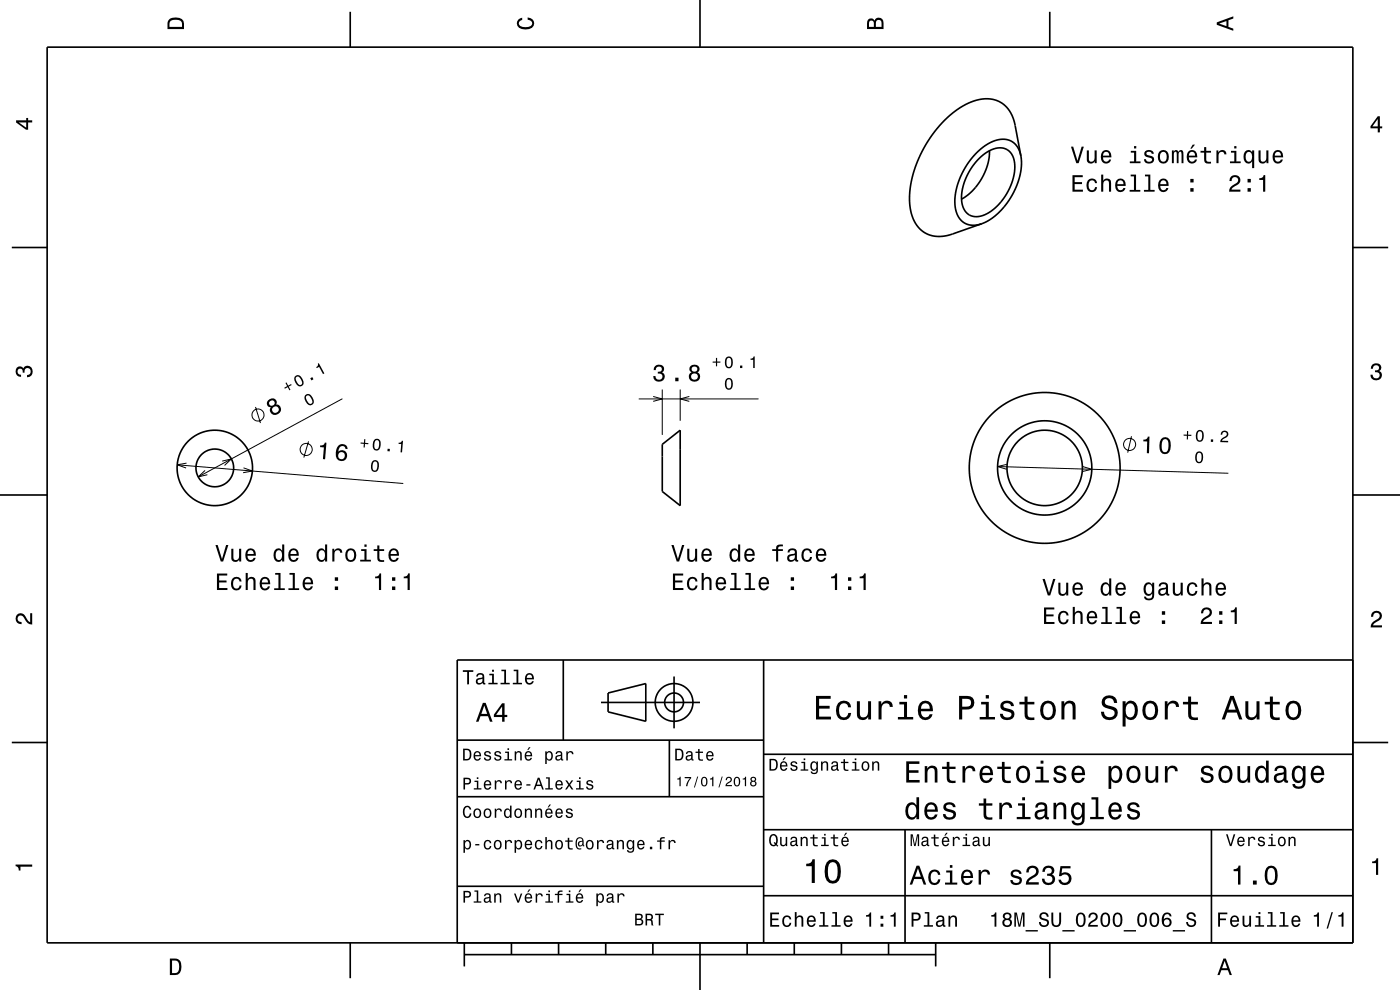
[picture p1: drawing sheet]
<svg xmlns="http://www.w3.org/2000/svg" width="297mm" height="210mm" viewBox="0 0 297 210" stroke-linecap="round" stroke-linejoin="round" font-family="sans-serif">
<g fill="none" stroke="#000" stroke-width=".21">
<path d="M37.6 98.6l48 4M39.6 98.2l-2 .4 1.9 .7M43.5 99.8l-1.4 1.4 1.9-.5M47.1 97.8l2-.5-1.5 1.4M51.7 99.2l1.8 .7-1.9 .4M54.2 86.3l1.1 3.4M65.4 93.6l-.9 3.5M72.6 84.6l-30.5 16.6M135.5 84.6h25.4M138.6 84.1l1.9 .5-1.9 .5M140.5 82.6v9.7M144.3 82.6v6.7"/>
<path d="M146.2 84.1l-1.9 .5 1.9 .5M211.6 99l49 1.4M213.6 98.5l-2 .5 1.9 .5M229.7 99l1.9 .5-1.9 .5M240 92.5l-.8 3.5"/>
<circle cx="54.7" cy="88" r="1.28"/>
<circle cx="65" cy="95.3" r="1.28"/>
<circle cx="239.6" cy="94.3" r="1.28"/>
</g>
<g fill="none" stroke="#000" stroke-width=".35">
<path d="M10 10h277v190h-277zM74.3 2.5v7.5M148.5 0v10M222.7 2.5v7.5M207.6 33.8a5.7 5.7 0 0 1 5.6-2.3 4.1 4.1 0 0 1 2.1 4.6l-.4 1.7-.6 1.9-.9 1.7-1.2 1.6a6.5 6.5 0 0 1-5.9 2.9 3.8 3.8 0 0 1-2.3-4.3l.3-1.9 .8-2.3 1.1-1.9zM209.9 32v.1a12.4 12.4 0 0 1-5.9 10.1M216.6 33.1a4 4 0 0 0-6.1-3.1l-1.6 .9-1.3 1.1-1.3 1.4-1.3 1.8-1.1 2-.7 1.8-.5 2-.1 2a4.4 4.4 0 0 0 3.2 4.7h1.3l1.2-.2M216.6 33.1l.1 1.9-.3 2.1-.8 2.5-1 2-1.4 2.1-1.4 1.5-1.8 1.4-1.7 .9M216.6 33.1l-1.3-6.8-.9-2.4-.9-1.2-1-.9-1.2-.5-1.3-.3h-1.7l-1.7 .4-2 .9-1.7 1.1-1.9 1.5-1.7 1.7-1.6 2.1-1.4 2.1-1.1 2.3-1.1 2.4-.7 2.5-.4 2.5v2.3l.2 1.8 .5 1.9 .8 1.3 1 1.1 1.3 .8 1.2 .4 1.6 .1 2.2-.5 6.5-2.2M2.5 52.5h7.5M287 52.5h7.5M140.5 94.3l3.8-3v16l-3.8-3z"/>
<path d="M0 105h10M287 105h10M119.5 140v17M162 140v60M287 140h-190v60M2.5 157.5h7.5M97 157h65M127.5 149h21M129 147l8-2v8l-8-2zM142 157v12M143 143.5v11M287 157.5h7.5"/>
<path d="M97 169h65M162 176h125M162 160h125M192 176v24M257 176v24M97 188h65M162 190h125M74.3 200v7.5M98.5 202.5h100M98.5 200v5M108.5 200v2.5M118.5 200v2.5"/>
<path d="M128.5 200v2.5M138.5 200v2.5M148.5 200v10M158.5 200v2.5M168.5 200v2.5M178.5 200v2.5M188.5 200v2.5M198.5 200v5M222.7 200v7.5"/>
<circle cx="45.6" cy="99.3" r="4"/>
<circle cx="45.6" cy="99.3" r="8"/>
<circle cx="221.6" cy="99.3" r="10"/>
<circle cx="221.6" cy="99.3" r="8"/>
<circle cx="221.6" cy="99.3" r="16"/>
<circle cx="143" cy="149" r="2"/>
<circle cx="143" cy="149" r="4"/>
</g>
<g fill="#000">
<path d="M36 4a2.18 2.18 0 0 0-.5 2.2h3.5v-1.2a1.43 1.43 0 0 0-1.7-1.3zM36.3 4.4a2.15 2.15 0 0 1 2.2 .3l.1 1h-2.6v-1z" fill-rule="evenodd"/>
<path d="M109.9 4.2l.9-.4v.4a.7 .7 0 0 0-.7 .5 .7 .7 0 0 0 .3 .8 1.7 1.7 0 0 0 2.5-.5 .9 .9 0 0 0-1-.8v-.5a1.24 1.24 0 0 1 1.4 1.1 1.24 1.24 0 0 1-1 1.4 2.22 2.22 0 0 1-2.5-.7l-.2-.5z" fill-rule="evenodd"/>
<path d="M184.2 4.2l-.3 .7v1.3h3.5v-1.3a.98 .98 0 0 0-.7-1.1 .98 .98 0 0 0-1.2 .6 .84 .84 0 0 0-1.3-.2zM184.5 4.5a.54 .54 0 0 1 .6-.1 .54 .54 0 0 1 .3 .6v.7h-1zM185.9 4.4a.62 .62 0 0 1 .8-.1 .62 .62 0 0 1 .3 .6v.8h-1.2z" fill-rule="evenodd"/>
<path d="M258.1 4.7v.6l3.5 1.2v-.4l-1-.4v-1.4l1-.4v-.4zM258.6 5l1.6-.5v1z" fill-rule="evenodd"/>
<path d="M3.4 25.5v.5l2.1 1.5h.5v-1.5h.8v-.5h-.8v-.5h-.4v.5zM4 26h1.6v1.1z" fill-rule="evenodd"/>
<path d="M227.2 31.1l1.1 3.5h.5l1.1-3.5h-.4l-.9 3-.9-3zM230.6 31.9v1.8a.89 .89 0 0 0 .6 1 .89 .89 0 0 0 1-.5v.4h.5v-2.7h-.5v1.6a.65 .65 0 0 1-.4 .7 .65 .65 0 0 1-.8-.3v-2zM233.8 32.2a1.54 1.54 0 0 0 .8 2.5 1.06 1.06 0 0 0 1.1-.9h-.4l-.2 .4-.4 .1a.76 .76 0 0 1-.7-.9h1.8a1.16 1.16 0 0 0-.5-1.4 1.16 1.16 0 0 0-1.5 .2zM234.2 32.4a.66 .66 0 0 1 .8-.1 .66 .66 0 0 1 .3 .7h-1.3zM239.9 32v.4h.7v1.8h-.9v.4h2.2v-.4h-.9v-2.2zM240.6 31v.5h.4v-.5zM243 32a.76 .76 0 0 0-.2 .9 .76 .76 0 0 0 .7 .5l.9 .3a.63 .63 0 0 1-.6 .7 .63 .63 0 0 1-.7-.6h-.4a1.07 1.07 0 0 0 1.2 .9 1.07 1.07 0 0 0 .9-1.2l-.4-.4-1.1-.3a.54 .54 0 0 1 .4-.7 .54 .54 0 0 1 .6 .5h.5a1.03 1.03 0 0 0-.7-.8 1.03 1.03 0 0 0-1.1 .2zM245.9 32.2a1.53 1.53 0 0 0 .9 2.5 1.48 1.48 0 0 0 1.2-1.4 1.48 1.48 0 0 0-1.2-1.5l-.5 .1zM246.3 32.5a.67 .67 0 0 1 .7-.3 .67 .67 0 0 1 .5 .6 1.11 1.11 0 0 1-.7 1.5 1.17 1.17 0 0 1-.5-1.8zM248.6 31.9v2.7h.4v-2.1l.2-.3h.3l.1 .3v2.1h.4v-2.1l.4-.3 .2 .1 .1 .4v1.9h.4v-1.9a.69 .69 0 0 0-.6-.9l-.5 .4-.2-.3-.3-.1-.5 .4v-.3zM253 30.7l-.5 .8h.3l.7-.8zM252.1 32.2a1.54 1.54 0 0 0 .7 2.5 1.06 1.06 0 0 0 1.1-.9h-.4l-.2 .4-.4 .1a.76 .76 0 0 1-.7-.9h1.8a1.16 1.16 0 0 0-.5-1.4 1.16 1.16 0 0 0-1.4 .2zM252.4 32.4a.66 .66 0 0 1 .8-.1 .66 .66 0 0 1 .3 .7h-1.3zM255.4 31.2v.8h-.7v.4h.7l.1 1.8a1.05 1.05 0 0 0 1.4 .5v-.4a.68 .68 0 0 1-1-.3v-1.6h1v-.4h-1v-.8zM258.1 31.9v2.7h.4v-1.5a.67 .67 0 0 1 .4-.8 .67 .67 0 0 1 .8 .2v.2h.5a.89 .89 0 0 0-.7-.9 .89 .89 0 0 0-1 .6v-.5zM261.1 32v.4h.7v1.8h-.9v.4h2.3v-.4h-.9v-2.2zM261.8 31v.5h.5v-.5zM264.1 32.2a1.57 1.57 0 0 0 .8 2.5l.4-.1 .3-.4v1.5h.5v-3.8h-.5v.4l-.1-.2a.88 .88 0 0 0-1.4 .1zM264.4 32.5a.62 .62 0 0 1 .7-.3 .62 .62 0 0 1 .5 .6 1.12 1.12 0 0 1-.7 1.5 1.19 1.19 0 0 1-.5-1.8zM267 31.9v1.8a.89 .89 0 0 0 .6 1 .89 .89 0 0 0 1.1-.5v.4h.4v-2.7h-.5v1.6a.65 .65 0 0 1-.3 .7 .65 .65 0 0 1-.9-.3v-2zM270.3 32.2a1.54 1.54 0 0 0 .8 2.5 1.06 1.06 0 0 0 1.1-.9h-.5l-.2 .4-.4 .1a.76 .76 0 0 1-.7-.9h1.8a1.16 1.16 0 0 0-.5-1.4 1.16 1.16 0 0 0-1.4 .2zM270.6 32.4a.66 .66 0 0 1 .8-.1 .66 .66 0 0 1 .3 .7h-1.3z" fill-rule="evenodd"/>
<path d="M292.3 24.7l-1.6 2.1v.4h1.6v.9h.4v-.9h.5v-.4h-.5v-2.1zM292.3 25.2v1.6h-1.1z" fill-rule="evenodd"/>
<path d="M227.5 37.2v3.5h2.2v-.5h-1.7v-1.1h1.5v-.5h-1.5v-1h1.7v-.4zM230.8 38.2a1.53 1.53 0 0 0 .8 2.6 1.06 1.06 0 0 0 1.1-1.1h-.4a.67 .67 0 0 1-.6 .7 .67 .67 0 0 1-.7-.6 1.11 1.11 0 0 1 .6-1.6 .6 .6 0 0 1 .7 .7h.4a1.09 1.09 0 0 0-.7-1 1.09 1.09 0 0 0-1.2 .3zM233.6 37v3.7h.4v-1.6a.64 .64 0 0 1 .4-.8 .64 .64 0 0 1 .8 .4l.1 2h.4v-1.8a.88 .88 0 0 0-.6-1 .88 .88 0 0 0-1.1 .4v-1.3zM236.9 38.2a1.54 1.54 0 0 0 .8 2.6 1.06 1.06 0 0 0 1.1-.9h-.5l-.2 .3-.4 .2a.76 .76 0 0 1-.7-1h1.8a1.16 1.16 0 0 0-.5-1.3 1.16 1.16 0 0 0-1.4 .1zM237.2 38.5a.66 .66 0 0 1 .8-.2 .66 .66 0 0 1 .3 .8h-1.3zM239.9 37v.4h.7v2.9h-1v.4h2.3v-.4h-.9v-3.3zM242.9 37v.4h.7v2.9h-.9v.4h2.2v-.4h-.9v-3.3zM246 38.2a1.54 1.54 0 0 0 .8 2.6 1.05 1.05 0 0 0 1.1-.9h-.5l-.2 .3-.4 .2a.76 .76 0 0 1-.7-1h1.8a1.16 1.16 0 0 0-.5-1.3 1.16 1.16 0 0 0-1.4 .1zM246.3 38.5a.66 .66 0 0 1 .8-.2 .66 .66 0 0 1 .4 .8h-1.4zM252.5 39.9v.8h.7v-.8zM252.5 38v.7h.7v-.7z" fill-rule="evenodd"/>
<path d="M261.1 37.5l-.3 .9h.5a.7 .7 0 0 1 .5-.8 .7 .7 0 0 1 .8 .5 .7 .7 0 0 1-.4 .8 1.8 1.8 0 0 0-1.5 1.8h2.4v-.5h-1.9a2.23 2.23 0 0 1 1.5-1.1 1.13 1.13 0 0 0 .1-1.7 1.13 1.13 0 0 0-1.7 .1zM264.7 39.9v.8h.7v-.8zM264.7 38v.7h.7v-.7zM267.1 37.8v.4h.9v2.5h.4v-3.6h-.3a.77 .77 0 0 1-1 .7z" fill-rule="evenodd"/>
<path d="M139 77.6l-.3 .9h.4a.62 .62 0 0 1 .3-.8 .62 .62 0 0 1 .8 .3 .62 .62 0 0 1-.2 .8h-.5v.4a.72 .72 0 0 1 1 .5 .72 .72 0 0 1-.5 .9 .72 .72 0 0 1-.9-.5v-.3h-.5a1.18 1.18 0 0 0 1.5 1.2 1.18 1.18 0 0 0 .6-1.9l-.2-.1a.9 .9 0 0 0 .3-1.1 .9 .9 0 0 0-1-.6zM143.2 80.1v.8h.7v-.8zM146.5 77.6a.83 .83 0 0 0 .2 1.4 1.11 1.11 0 0 0-.4 1.5 1.11 1.11 0 0 0 1.5 .4 1.03 1.03 0 0 0 .7-.9 1.03 1.03 0 0 0-.5-1 .88 .88 0 0 0 .4-1.1 .88 .88 0 0 0-1.1-.6zM146.6 79.9a.71 .71 0 0 1 1.4 0 .71 .71 0 0 1-1.4 0zM146.7 78.3a.6 .6 0 0 1 1.2 0 .6 .6 0 0 1-1.2 0z" fill-rule="evenodd"/>
<path d="M151.9 75.9v.8h-.7v.2h.7v.8h.2v-.8h.7v-.2h-.7v-.8zM154 75.9a1.41 1.41 0 0 0 .6 2.2 1.42 1.42 0 0 0 .7-2.2 .78 .78 0 0 0-1.3 0zM154.4 76h.5a1.66 1.66 0 0 1 0 1.8h-.5a1.64 1.64 0 0 1 0-1.8zM157 77.5v.6h.5v-.6zM159.2 76.1v.2h.6v1.8h.3v-2.5h-.2a.54 .54 0 0 1-.7 .5z" fill-rule="evenodd"/>
<path d="M291.1 77.4a1.08 1.08 0 0 1 1.4-.2 1.08 1.08 0 0 1 .4 1.2l-.3 .3a1.06 1.06 0 0 1 .5 1.3 1.06 1.06 0 0 1-1.2 .7 1.1 1.1 0 0 1-1.2-1.2h.5a.71 .71 0 0 0 1 .8 .71 .71 0 0 0 .1-1.3h-.6v-.4a.61 .61 0 0 0 .8-.3 .61 .61 0 0 0-.2-.8 .61 .61 0 0 0-.9 .2l-.1 .5h-.5z" fill-rule="evenodd"/>
<path d="M3.6 78a.86 .86 0 0 1 1.4 .2 1.06 1.06 0 0 1 1.2-.6 1.06 1.06 0 0 1 .7 1.2 1.1 1.1 0 0 1-1.2 1.2v-.4a.71 .71 0 0 0 .8-1 .71 .71 0 0 0-1.3-.1v.6h-.4a.61 .61 0 0 0-.3-.8 .61 .61 0 0 0-.8 .2 .61 .61 0 0 0 .2 .8l.6 .2v.4a1.15 1.15 0 0 1-1.2-.6 1.15 1.15 0 0 1 .3-1.3z" fill-rule="evenodd"/>
<path d="M56.9 84.9a.84 .84 0 0 0-.2 1 .84 .84 0 0 0 .8 .5 1.11 1.11 0 0 0 .3 1.6 1.11 1.11 0 0 0 1.6-.5 1.03 1.03 0 0 0 .1-1.1 1.03 1.03 0 0 0-.9-.6 .89 .89 0 0 0-.2-1.1 .89 .89 0 0 0-1.2 0zM57.7 86.9a.71 .71 0 0 1 1.4 0 .71 .71 0 0 1-1.4 0zM57.1 85.5a.6 .6 0 0 1 1.2 0 .6 .6 0 0 1-1.2 0z" fill-rule="evenodd"/>
<path d="M60.6 81.2l.3 .7-.6 .3 .1 .3 .6-.4 .4 .7 .2-.1-.3-.7 .6-.3-.1-.2-.7 .3-.3-.7zM62.5 79.9a1.7 1.7 0 0 0 1.2 2.1 .79 .79 0 0 0 .7-1.1l-.2-.5a1.05 1.05 0 0 0-1.4-.7zM62.8 80.1l.4-.2a1.66 1.66 0 0 1 .9 1.6l-.5 .2a1.67 1.67 0 0 1-.8-1.6zM65.8 80.2l.3 .5 .4-.2-.3-.5zM67.4 77.2a.54 .54 0 0 1-.3 .7l.1 .2 .5-.3 .8 1.6 .3-.2-1.2-2.2z" fill-rule="evenodd"/>
<path d="M64.7 83.9a1.7 1.7 0 0 0 1.1 2.1 .8 .8 0 0 0 .7-1.1l-.2-.5a1.06 1.06 0 0 0-1.3-.7zM64.9 84.1l.5-.2a1.65 1.65 0 0 1 .8 1.6l-.4 .2a1.67 1.67 0 0 1-.9-1.6z" fill-rule="evenodd"/>
<path d="M67.9 94.5v.3l.8 .1-.2 2.5h.5l.3-3.5h-.4a.77 .77 0 0 1-1 .6zM71.7 94.6l-.3 .6a1.75 1.75 0 0 0 1 2.6 1.15 1.15 0 0 0 1.2-1.5 1.15 1.15 0 0 0-1.8-.5 1.02 1.02 0 0 1 .9-1.2 .58 .58 0 0 1 .6 .6l.4 .1a1.14 1.14 0 0 0-.8-1.1 1.14 1.14 0 0 0-1.2 .4zM71.7 96.7a.75 .75 0 0 1 1.5 0 .75 .75 0 0 1-1.5 0z" fill-rule="evenodd"/>
<path d="M76.5 93.9v.2l.7 .1-.1 .7h.3v-.7h.7v-.2l-.6-.1v-.7h-.2l-.1 .7zM79.4 93.3a1.41 1.41 0 0 0 .4 2.3 1.42 1.42 0 0 0 .8-2.2 .78 .78 0 0 0-1.2-.1zM79.6 93.6a.44 .44 0 0 1 .4-.3 .44 .44 0 0 1 .4 .3v.3a1.12 1.12 0 0 1-.6 1.4l-.2-.1a1.61 1.61 0 0 1 0-1.6zM82.2 95.2v.5l.5 .1v-.6zM84.6 93.9l-.1 .3h.6l-.1 1.7 .3 .1 .2-2.5h-.2a.54 .54 0 0 1-.7 .4z" fill-rule="evenodd"/>
<path d="M79 97.9a1.41 1.41 0 0 0 .4 2.2 1.42 1.42 0 0 0 .8-2.1 .77 .77 0 0 0-1.2-.1zM79.2 98.1a.44 .44 0 0 1 .4-.2 .44 .44 0 0 1 .4 .3l.1 .3a1.13 1.13 0 0 1-.6 1.3h-.3a1.6 1.6 0 0 1 0-1.7z" fill-rule="evenodd"/>
<path d="M154 80.5a1.41 1.41 0 0 0 .6 2.2 1.42 1.42 0 0 0 .7-2.2 .78 .78 0 0 0-1.3 0zM154.4 80.5h.5a1.66 1.66 0 0 1 0 1.8h-.5a1.64 1.64 0 0 1 0-1.8z" fill-rule="evenodd"/>
<path d="M242.6 93.3l-.1 .3h.9l-.1 2.5h.5l.1-3.5h-.4a.77 .77 0 0 1-.9 .7zM246.3 93.2a2.67 2.67 0 0 0 .3 3 1.14 1.14 0 0 0 1.7-.8 2.31 2.31 0 0 0-.6-2.5l-.5-.2-.5 .1zM246.9 93.2h.6a2.38 2.38 0 0 1 0 2.7l-.7-.1a2.36 2.36 0 0 1 .1-2.6z" fill-rule="evenodd"/>
<path d="M251.8 91.4v.8h-.7v.2h.7v.8h.2v-.8l.7 .1v-.3h-.7l.1-.8zM253.9 91.5a1.42 1.42 0 0 0 .6 2.2 1.42 1.42 0 0 0 .7-2.2 .77 .77 0 0 0-1.3 0zM254.3 91.5l.5 .1a1.65 1.65 0 0 1-.1 1.8h-.4a1.68 1.68 0 0 1 0-1.9zM256.9 93.2v.5h.5v-.5zM259.2 91.6l-.2 .6h.3a.49 .49 0 0 1 .4-.6 .49 .49 0 0 1 .5 .4 .49 .49 0 0 1-.3 .6l-.2 .1a1.14 1.14 0 0 0-.8 1.1h1.6l.1-.3h-1.4l.6-.5a.82 .82 0 0 0 .7-1.2 .82 .82 0 0 0-1.3-.2z" fill-rule="evenodd"/>
<path d="M253.8 96a1.42 1.42 0 0 0 .6 2.3 1.42 1.42 0 0 0 .7-2.2 .78 .78 0 0 0-1.3-.1zM254.2 96.1h.5a1.67 1.67 0 0 1-.1 1.8h-.5a1.65 1.65 0 0 1 .1-1.8z" fill-rule="evenodd"/>
<path d="M45.7 115.6l1.1 3.5h.5l1.1-3.5h-.4l-.9 3-.9-3zM49.1 116.4v1.8a.89 .89 0 0 0 .6 1 .89 .89 0 0 0 1-.5v.4h.5v-2.7h-.5v1.6a.64 .64 0 0 1-.4 .7 .64 .64 0 0 1-.8-.3v-2zM52.3 116.7a1.54 1.54 0 0 0 .8 2.5 1.05 1.05 0 0 0 1.1-.9h-.4l-.2 .4-.4 .1a.75 .75 0 0 1-.7-.9h1.8a1.16 1.16 0 0 0-.5-1.4 1.16 1.16 0 0 0-1.5 .2zM52.7 116.9a.66 .66 0 0 1 .8-.1 .66 .66 0 0 1 .3 .7h-1.3zM58.3 116.7a1.57 1.57 0 0 0 .8 2.5l.4-.1 .4-.4v.4h.4v-3.6h-.4v1.3a.89 .89 0 0 0-1.6-.1zM58.7 117a.62 .62 0 0 1 .6-.3 .62 .62 0 0 1 .5 .6 1.11 1.11 0 0 1-.6 1.5 1.18 1.18 0 0 1-.5-1.8zM61.5 116.7a1.54 1.54 0 0 0 .8 2.5 1.06 1.06 0 0 0 1-.9h-.4l-.2 .4-.4 .1a.75 .75 0 0 1-.7-.9h1.8a1.17 1.17 0 0 0-.5-1.4 1.17 1.17 0 0 0-1.4 .2zM61.8 116.9a.66 .66 0 0 1 .8-.1 .66 .66 0 0 1 .3 .7h-1.3zM67.4 116.7a1.57 1.57 0 0 0 .8 2.5l.4-.1 .4-.4v.4h.4v-3.6h-.4v1.3a.89 .89 0 0 0-1.6-.1zM67.8 117a.62 .62 0 0 1 .7-.3 .62 .62 0 0 1 .4 .6 1.11 1.11 0 0 1-.6 1.5 1.18 1.18 0 0 1-.5-1.8zM70.5 116.4v2.7h.4v-1.5a.66 .66 0 0 1 .4-.8 .66 .66 0 0 1 .8 .2l.1 .2h.4a.89 .89 0 0 0-.7-.9 .89 .89 0 0 0-1 .6v-.5zM73.6 116.7a1.52 1.52 0 0 0 .8 2.5 1.48 1.48 0 0 0 1.2-1.4 1.48 1.48 0 0 0-1.2-1.5l-.5 .1zM73.9 117a.67 .67 0 0 1 .7-.3 .67 .67 0 0 1 .5 .6 1.11 1.11 0 0 1-.7 1.5 1.17 1.17 0 0 1-.5-1.8zM76.6 116.5v.4h.7v1.8h-.9v.4h2.3v-.4h-.9v-2.2zM77.3 115.5v.5h.5v-.5zM80 115.7v.8h-.7v.4h.7l.1 1.8a1.04 1.04 0 0 0 1.4 .5v-.4a.68 .68 0 0 1-1-.3v-1.6h1v-.4h-1v-.8zM82.7 116.7a1.54 1.54 0 0 0 .8 2.5 1.05 1.05 0 0 0 1.1-.9h-.4l-.3 .4-.3 .1a.75 .75 0 0 1-.7-.9h1.7a1.16 1.16 0 0 0-.4-1.4 1.16 1.16 0 0 0-1.5 .2zM83.1 116.9a.66 .66 0 0 1 .8-.1 .66 .66 0 0 1 .3 .7h-1.3z" fill-rule="evenodd"/>
<path d="M142.4 115.6l1.2 3.5h.5l1.1-3.5h-.5l-.9 3-.9-3zM145.8 116.4v1.8a.89 .89 0 0 0 .6 1 .89 .89 0 0 0 1.1-.5v.4h.4v-2.7h-.4v1.6a.65 .65 0 0 1-.4 .7 .65 .65 0 0 1-.8-.3l-.1-2zM149.1 116.7a1.54 1.54 0 0 0 .8 2.5 1.06 1.06 0 0 0 1.1-.9h-.5l-.2 .4-.4 .1a.76 .76 0 0 1-.7-.9h1.8a1.16 1.16 0 0 0-.5-1.4 1.16 1.16 0 0 0-1.4 .2zM149.4 116.9a.66 .66 0 0 1 .8-.1 .66 .66 0 0 1 .3 .7h-1.3zM155 116.7a1.57 1.57 0 0 0 .8 2.5l.5-.1 .3-.4v.4h.4v-3.6h-.4v1.3a.89 .89 0 0 0-1.6-.1zM155.4 117a.62 .62 0 0 1 .7-.3 .62 .62 0 0 1 .4 .6 1.11 1.11 0 0 1-.6 1.5 1.19 1.19 0 0 1-.5-1.8zM158.2 116.7a1.54 1.54 0 0 0 .8 2.5 1.05 1.05 0 0 0 1.1-.9h-.5l-.2 .4-.4 .1a.75 .75 0 0 1-.7-.9h1.8a1.16 1.16 0 0 0-.5-1.4 1.16 1.16 0 0 0-1.4 .2zM158.5 116.9a.66 .66 0 0 1 .8-.1 .66 .66 0 0 1 .4 .7h-1.4zM163.8 116.5v.4h.8v2.2h.5v-2.2h1v-.4h-1v-.4l.3-.2h.7v-.4a1.04 1.04 0 0 0-1.5 .7v.3zM167.3 116.5l-.2 .7h.4a.55 .55 0 0 1 .7-.5 .55 .55 0 0 1 .3 .7l-.2 .1a1 1 0 0 0-1 .2 1 1 0 0 0-.3 1 .94 .94 0 0 0 1.7 .1l.1 .3h.5v-.3l-.2-.1v-1.6a1.02 1.02 0 0 0-.7-.8 1.02 1.02 0 0 0-1.1 .2zM167.5 118.1l1.1-.4a.77 .77 0 0 1-.2 .9 .77 .77 0 0 1-.9 .1l-.1-.3zM170.3 116.7a1.53 1.53 0 0 0 .9 2.5 1.05 1.05 0 0 0 1.1-1.1h-.5a.67 .67 0 0 1-.6 .7 .67 .67 0 0 1-.7-.6 1.12 1.12 0 0 1 .7-1.5 .6 .6 0 0 1 .6 .6h.5a1.09 1.09 0 0 0-.8-1 1.09 1.09 0 0 0-1.2 .4zM173.4 116.7a1.54 1.54 0 0 0 .8 2.5 1.05 1.05 0 0 0 1-.9h-.4l-.2 .4-.4 .1a.75 .75 0 0 1-.7-.9h1.8a1.16 1.16 0 0 0-.5-1.4 1.16 1.16 0 0 0-1.4 .2zM173.7 116.9a.66 .66 0 0 1 .8-.1 .66 .66 0 0 1 .3 .7h-1.3z" fill-rule="evenodd"/>
<path d="M3.6 130.4a1.22 1.22 0 0 1 2 .7l.4 .6 .4 .3v-1.9h.4v2.4a1.8 1.8 0 0 1-1.7-1.4 .71 .71 0 0 0-.9-.5 .71 .71 0 0 0-.5 .8 .71 .71 0 0 0 .9 .5v.5a1.18 1.18 0 0 1-1.2-.7 1.18 1.18 0 0 1 .2-1.3z" fill-rule="evenodd"/>
<path d="M46 121.7v3.5h2.2v-.5h-1.7v-1.2h1.6v-.4h-1.6v-1h1.7v-.4zM49.3 122.7a1.52 1.52 0 0 0 .8 2.6 1.05 1.05 0 0 0 1.1-1.1h-.4a.67 .67 0 0 1-.6 .7 .67 .67 0 0 1-.7-.6 1.11 1.11 0 0 1 .7-1.6 .59 .59 0 0 1 .6 .6h.4a1.09 1.09 0 0 0-.7-.9 1.09 1.09 0 0 0-1.2 .3zM52.1 121.5v3.7h.5v-1.6a.63 .63 0 0 1 .4-.8 .63 .63 0 0 1 .7 .4l.1 2h.4v-1.8a.88 .88 0 0 0-.6-1 .88 .88 0 0 0-1 .4v-1.3zM55.4 122.7a1.54 1.54 0 0 0 .8 2.6 1.06 1.06 0 0 0 1.1-.9h-.5l-.2 .3-.4 .2a.76 .76 0 0 1-.7-1h1.8a1.17 1.17 0 0 0-.5-1.3 1.17 1.17 0 0 0-1.4 .1zM55.7 123a.66 .66 0 0 1 .8-.2 .66 .66 0 0 1 .4 .8h-1.4zM58.4 121.5v.4h.7v2.9h-.9v.4h2.2v-.4h-.9v-3.3zM61.4 121.5v.4h.7v2.9h-.9v.4h2.3v-.4h-.9v-3.3zM64.5 122.7a1.54 1.54 0 0 0 .8 2.6 1.06 1.06 0 0 0 1.1-.9h-.5l-.2 .3-.4 .2a.76 .76 0 0 1-.7-1h1.8a1.17 1.17 0 0 0-.5-1.3 1.17 1.17 0 0 0-1.4 .1zM64.8 123a.66 .66 0 0 1 .8-.2 .66 .66 0 0 1 .4 .8h-1.4zM71 124.4v.8h.7v-.8zM71 122.5v.7h.7v-.7z" fill-rule="evenodd"/>
<path d="M79.6 122.3v.4h.8v2.5h.5v-3.6h-.4a.77 .77 0 0 1-.9 .7zM83.2 124.4v.8h.7v-.8zM83.2 122.5v.7h.7v-.7zM85.6 122.3v.4h.9v2.5h.4v-3.6h-.3a.78 .78 0 0 1-1 .7z" fill-rule="evenodd"/>
<path d="M142.8 121.7v3.5h2.2v-.5h-1.8v-1.2h1.6v-.4h-1.6v-1h1.7v-.4zM146 122.7a1.53 1.53 0 0 0 .9 2.6 1.05 1.05 0 0 0 1.1-1.1h-.4a.67 .67 0 0 1-.7 .7 .67 .67 0 0 1-.7-.6 1.11 1.11 0 0 1 .7-1.6 .59 .59 0 0 1 .6 .6h.5a1.09 1.09 0 0 0-.8-.9 1.09 1.09 0 0 0-1.2 .3zM148.8 121.5v3.7h.5v-1.6a.63 .63 0 0 1 .5-.9 .63 .63 0 0 1 .7 .8v1.7h.4v-1.8a.88 .88 0 0 0-.6-1 .88 .88 0 0 0-1 .4v-1.3zM152.1 122.7a1.54 1.54 0 0 0 .8 2.6 1.06 1.06 0 0 0 1.1-.9h-.4l-.3 .3-.3 .2a.76 .76 0 0 1-.7-1h1.7a1.16 1.16 0 0 0-.4-1.3 1.16 1.16 0 0 0-1.5 .1zM152.5 123a.66 .66 0 0 1 .8-.2 .66 .66 0 0 1 .3 .8h-1.3zM155.1 121.5v.4h.7v2.9h-.9v.4h2.3v-.4h-1v-3.3zM158.1 121.5v.4h.7v2.9h-.9v.4h2.3v-.4h-.9v-3.3zM161.2 122.7a1.54 1.54 0 0 0 .8 2.6 1.06 1.06 0 0 0 1.1-.9h-.4l-.3 .3-.3 .2a.76 .76 0 0 1-.7-1h1.8a1.17 1.17 0 0 0-.5-1.3 1.17 1.17 0 0 0-1.5 .1zM161.6 123a.66 .66 0 0 1 .8-.2 .66 .66 0 0 1 .3 .8h-1.3zM167.8 124.4v.8h.7v-.8zM167.8 122.5v.7h.7v-.7z" fill-rule="evenodd"/>
<path d="M176.3 122.3v.4h.8v2.5h.5v-3.6h-.4a.78 .78 0 0 1-.9 .7zM179.9 124.4v.8h.7v-.8zM179.9 122.5v.7h.7v-.7zM182.4 122.3v.4h.8v2.5h.5v-3.6h-.4a.77 .77 0 0 1-.9 .7z" fill-rule="evenodd"/>
<path d="M221.5 128.9v3.5h2.2v-.5h-1.8v-1.1h1.6v-.5h-1.6v-1h1.8v-.4zM224.8 129.9a1.52 1.52 0 0 0 .8 2.6 1.05 1.05 0 0 0 1.1-1.1h-.4a.67 .67 0 0 1-.7 .7 .67 .67 0 0 1-.7-.6 1.12 1.12 0 0 1 .7-1.6 .6 .6 0 0 1 .7 .6h.4a1.09 1.09 0 0 0-.8-.9 1.09 1.09 0 0 0-1.1 .3zM227.6 128.7v3.7h.4v-1.6a.63 .63 0 0 1 .5-.9 .63 .63 0 0 1 .7 .8v1.7h.5v-1.8a.88 .88 0 0 0-.6-1 .88 .88 0 0 0-1.1 .4v-1.3zM230.8 129.9a1.54 1.54 0 0 0 .8 2.6 1.06 1.06 0 0 0 1.1-.9h-.4l-.2 .3-.4 .2a.76 .76 0 0 1-.7-1h1.8a1.17 1.17 0 0 0-.5-1.3 1.17 1.17 0 0 0-1.5 .1zM231.2 130.2a.66 .66 0 0 1 .8-.2 .66 .66 0 0 1 .3 .8h-1.3zM233.8 128.7v.4h.7v2.9h-.9v.4h2.3v-.4h-.9v-3.3zM236.9 128.7v.4h.7v2.9h-1v.4h2.3v-.4h-.9v-3.3zM239.9 129.9a1.54 1.54 0 0 0 .8 2.6 1.06 1.06 0 0 0 1.1-.9h-.4l-.2 .3-.4 .2a.76 .76 0 0 1-.7-1h1.8a1.16 1.16 0 0 0-.5-1.3 1.16 1.16 0 0 0-1.5 .1zM240.3 130.2a.66 .66 0 0 1 .8-.2 .66 .66 0 0 1 .3 .8h-1.3zM246.5 131.6v.8h.7v-.8zM246.5 129.7v.7h.7v-.7z" fill-rule="evenodd"/>
<path d="M221.2 122.8l1.1 3.5h.5l1.1-3.5h-.5l-.9 3-.9-3zM224.5 123.6v1.8a.89 .89 0 0 0 .6 1 .89 .89 0 0 0 1.1-.5v.4h.4v-2.7h-.4v1.6a.65 .65 0 0 1-.4 .7 .65 .65 0 0 1-.8-.3v-2zM227.8 123.9a1.54 1.54 0 0 0 .8 2.5 1.06 1.06 0 0 0 1.1-.9h-.5l-.2 .4-.3 .1a.75 .75 0 0 1-.7-.9h1.7a1.16 1.16 0 0 0-.5-1.4 1.16 1.16 0 0 0-1.4 .2zM228.1 124.1a.66 .66 0 0 1 .8-.1 .66 .66 0 0 1 .4 .7h-1.3zM233.8 123.9a1.57 1.57 0 0 0 .7 2.5l.5-.1 .3-.4v.4h.5v-3.6h-.5v1.3a.89 .89 0 0 0-1.5-.1zM234.1 124.2a.62 .62 0 0 1 .7-.3 .62 .62 0 0 1 .4 .6 1.11 1.11 0 0 1-.6 1.5 1.19 1.19 0 0 1-.5-1.8zM236.9 123.9a1.54 1.54 0 0 0 .8 2.5 1.06 1.06 0 0 0 1.1-.9h-.4l-.3 .4-.3 .1a.75 .75 0 0 1-.7-.9h1.7a1.17 1.17 0 0 0-.4-1.4 1.17 1.17 0 0 0-1.5 .2zM237.3 124.1a.66 .66 0 0 1 .8-.1 .66 .66 0 0 1 .3 .7h-1.3zM242.9 123.9a1.57 1.57 0 0 0 .7 2.5l.5-.1 .3-.4a.73 .73 0 0 1-.3 1 .73 .73 0 0 1-1-.3h-.4a1.09 1.09 0 0 0 1.3 .8 1.09 1.09 0 0 0 .9-1.2v-2.6h-.5v.4l-.3-.4a.89 .89 0 0 0-1.2 .3zM243.2 124.2a.63 .63 0 0 1 .7-.3 .63 .63 0 0 1 .5 .6 1.1 1.1 0 0 1-.7 1.5 1.2 1.2 0 0 1-.5-1.8zM246.1 123.7l-.3 .7h.4a.55 .55 0 0 1 .7-.5 .55 .55 0 0 1 .4 .7l-.2 .1a1.14 1.14 0 0 0-1.4 .9 .73 .73 0 0 0 .8 .8l.5-.1 .4-.3 .1 .3h.6v-.3l-.3-.1v-1.6a1.02 1.02 0 0 0-.7-.8 1.02 1.02 0 0 0-1 .2zM246.2 125.3l1.1-.4a.77 .77 0 0 1-.2 .9 .77 .77 0 0 1-.8 .1zM248.8 123.6v1.8a.89 .89 0 0 0 .6 1 .89 .89 0 0 0 1.1-.5v.4h.4v-2.7h-.4v1.6a.65 .65 0 0 1-.4 .7 .65 .65 0 0 1-.8-.3v-2zM252.1 123.9a1.53 1.53 0 0 0 .8 2.5 1.05 1.05 0 0 0 1.1-1.1h-.4a.67 .67 0 0 1-.6 .7 .67 .67 0 0 1-.7-.6 1.12 1.12 0 0 1 .6-1.5 .6 .6 0 0 1 .7 .6h.4a1.09 1.09 0 0 0-.7-1 1.09 1.09 0 0 0-1.2 .4zM254.9 122.7v3.6h.4v-1.6a.63 .63 0 0 1 .6-.8 .63 .63 0 0 1 .7 .7v1.7h.4v-1.8a.88 .88 0 0 0-.6-.9 .88 .88 0 0 0-1.1 .4v-1.3zM258.2 123.9a1.54 1.54 0 0 0 .8 2.5 1.06 1.06 0 0 0 1-.9h-.4l-.2 .4-.4 .1a.75 .75 0 0 1-.7-.9h1.8a1.16 1.16 0 0 0-.5-1.4 1.16 1.16 0 0 0-1.4 .2zM258.5 124.1a.66 .66 0 0 1 .8-.1 .66 .66 0 0 1 .3 .7h-1.3z" fill-rule="evenodd"/>
<path d="M255.1 129.2l-.3 .9h.4a.7 .7 0 0 1 .6-.8 .7 .7 0 0 1 .8 .5 .7 .7 0 0 1-.5 .8 1.81 1.81 0 0 0-1.4 1.8h2.4v-.5h-1.9a2.22 2.22 0 0 1 1.5-1.1 1.14 1.14 0 0 0 .1-1.7 1.14 1.14 0 0 0-1.7 .1zM258.6 131.6v.8h.7v-.8zM258.6 129.7v.7h.7v-.7zM261.1 129.5v.4h.8v2.5h.5v-3.6h-.4a.78 .78 0 0 1-.9 .7z" fill-rule="evenodd"/>
<path d="M291.2 129.9a1.18 1.18 0 0 1 1.9 .3 1.18 1.18 0 0 1-1 1.7l-.5 .3-.3 .5h1.9v.4h-2.4a1.8 1.8 0 0 1 1.4-1.8 .71 .71 0 0 0 .5-.8 .71 .71 0 0 0-.9-.5 .71 .71 0 0 0-.5 .8h-.4z" fill-rule="evenodd"/>
<path d="M98.2 158.8v2.5h.9a1.37 1.37 0 0 0 .7-2.2 1.56 1.56 0 0 0-1.6-.3zM98.6 159.1a.98 .98 0 0 1 1.1 .7 .98 .98 0 0 1-.6 1.2h-.5zM100.7 159.6a1.04 1.04 0 0 0-.2 1.2 1.04 1.04 0 0 0 1 .5l.5-.5h-.3l-.4 .3a.54 .54 0 0 1-.5-.7h1.3a.83 .83 0 0 0-.4-.9 .83 .83 0 0 0-1 .1zM100.9 159.7l.2-.1a.47 .47 0 0 1 .5 .1 .47 .47 0 0 1 .1 .5h-.9zM102.9 159.5l-.2 .1a.69 .69 0 0 0 .9 .9l.2 .1a.43 .43 0 0 1-.4 .5 .43 .43 0 0 1-.4-.4h-.3a.74 .74 0 0 0 .9 .7 .74 .74 0 0 0 .5-1l-1-.4a.38 .38 0 0 1 .3-.5 .38 .38 0 0 1 .4 .4h.3a.78 .78 0 0 0-1.2-.4zM105.1 159.5l-.2 .1a.69 .69 0 0 0 .9 .9l.2 .1a.43 .43 0 0 1-.4 .5 .43 .43 0 0 1-.5-.4h-.3a.74 .74 0 0 0 .9 .7 .74 .74 0 0 0 .5-1l-.9-.4a.38 .38 0 0 1 .3-.5 .38 .38 0 0 1 .4 .4h.3a.77 .77 0 0 0-1.2-.4zM107.2 159.4v.3h.5v1.3h-.7v.3h1.6v-.3h-.6v-1.6zM107.7 158.7v.4h.3v-.4zM109.2 159.4v1.9h.3v-1.1a.45 .45 0 0 1 .4-.6 .45 .45 0 0 1 .5 .5v1.2h.3v-1.3a.63 .63 0 0 0-.5-.7 .63 .63 0 0 0-.7 .4v-.3zM112.2 158.5l-.4 .6h.3l.5-.6zM111.5 159.6a1.04 1.04 0 0 0-.2 1.2 1.04 1.04 0 0 0 1.1 .5l.5-.5h-.3l-.5 .3a.54 .54 0 0 1-.5-.7h1.3a.83 .83 0 0 0-.4-.9 .83 .83 0 0 0-1 .1zM111.8 159.7l.1-.1a.48 .48 0 0 1 .5 .1 .48 .48 0 0 1 .2 .5h-1zM115.7 159.4v2.7h.3v-1.1a.66 .66 0 0 0 .7 .4 .66 .66 0 0 0 .5-.6 .91 .91 0 0 0 0-1.1 .91 .91 0 0 0-1-.3l-.2 .3v-.3zM116.1 159.8a.45 .45 0 0 1 .5-.2 .45 .45 0 0 1 .3 .4 .65 .65 0 0 1 .1 .8 .65 .65 0 0 1-.7 .2 .98 .98 0 0 1-.2-1.2zM118.1 159.5l-.2 .4h.3a.39 .39 0 0 1 .4-.3 .39 .39 0 0 1 .3 .5h-.1a.65 .65 0 0 0-1 .4 .65 .65 0 0 0 .6 .9l.6-.3 .1 .2h.4v-.2l-.2-.1v-1.1a.72 .72 0 0 0-.5-.6 .72 .72 0 0 0-.7 .2zM118.2 160.6l.8-.3a.55 .55 0 0 1-.2 .7 .55 .55 0 0 1-.6 0zM120.1 159.4v1.9h.4v-1.1a.47 .47 0 0 1 .2-.6 .47 .47 0 0 1 .6 .2v.2h.4a.64 .64 0 0 0-.5-.7 .64 .64 0 0 0-.8 .4v-.3z" fill-rule="evenodd"/>
<path d="M98.2 142.2v.3h.9v2.7h.4v-2.7h.9v-.3zM101.3 143l-.3 .5h.4a.47 .47 0 0 1 .5-.4 .47 .47 0 0 1 .4 .6l-.2 .1a.84 .84 0 0 0-1 .2 .84 .84 0 0 0 0 1.1 .9 .9 0 0 0 1.3-.2l.1 .2 .5 .1v-.3l-.3-.1v-1.3a.87 .87 0 0 0-1.4-.5zM101.4 144.3l.9-.3a.66 .66 0 0 1-.1 .7 .66 .66 0 0 1-.8 .1zM103.8 142.9v.3h.6v1.6h-.8v.4h2v-.4h-.8v-1.9zM104.4 142.1v.4h.4v-.4zM106.4 142.1v.3h.6v2.4h-.8v.4h1.9v-.4h-.7v-2.7zM109 142.1v.3h.6v2.4h-.8v.4h1.9v-.4h-.7v-2.7zM111.6 143.1a1.32 1.32 0 0 0 .7 2.1 .9 .9 0 0 0 .9-.7h-.3l-.2 .3-.4 .1a.65 .65 0 0 1-.6-.8h1.6a1 1 0 0 0-.4-1.2 1 1 0 0 0-1.3 .2zM111.9 143.3a.57 .57 0 0 1 .7-.1 .57 .57 0 0 1 .3 .6h-1.2z" fill-rule="evenodd"/>
<path d="M102.4 149.1l-1.4 4h.5l.4-1.2h1.6l.4 1.2h.6l-1.5-4zM102.7 149.7l.7 1.7h-1.3zM106.5 149.2l-1.7 2.4v.5h1.7v1h.5v-1h.6v-.5h-.6v-2.4zM106.5 149.9v1.7h-1.3z" fill-rule="evenodd"/>
<path d="M143.2 158.8v2.5h.9a1.37 1.37 0 0 0 .7-2.2 1.56 1.56 0 0 0-1.6-.3zM143.6 159.1a.98 .98 0 0 1 1.1 .7 .98 .98 0 0 1-.6 1.2h-.5zM145.7 159.5l-.2 .4h.3a.39 .39 0 0 1 .5-.3 .39 .39 0 0 1 .3 .5h-.2a.65 .65 0 0 0-.9 .4 .65 .65 0 0 0 .5 .9l.7-.3v.2h.4v-.2l-.1-.1-.1-1.1a.73 .73 0 0 0-.4-.6 .73 .73 0 0 0-.8 .2zM145.8 160.6l.8-.3a.55 .55 0 0 1-.1 .7 .55 .55 0 0 1-.7 0zM148.1 158.9v.5h-.5v.3h.5v1.3a.75 .75 0 0 0 1 .4v-.3a.48 .48 0 0 1-.7-.3v-1.1h.7v-.3h-.7v-.5zM150 159.6a1.04 1.04 0 0 0-.2 1.2 1.04 1.04 0 0 0 1.1 .5l.5-.5h-.4l-.4 .3a.54 .54 0 0 1-.5-.7h1.3a.83 .83 0 0 0-.4-.9 .83 .83 0 0 0-1 .1zM150.3 159.7l.1-.1a.48 .48 0 0 1 .5 .1 .48 .48 0 0 1 .2 .5h-1z" fill-rule="evenodd"/>
<path d="M173.1 147.6v5h3.2v-.6h-2.5v-1.7h2.2v-.6h-2.2v-1.5h2.4v-.6zM177.8 149.2a2.59 2.59 0 0 0 .5 3.4 1.58 1.58 0 0 0 2.3-1.4h-.6a.95 .95 0 0 1-.9 1 .95 .95 0 0 1-1-.9 1.59 1.59 0 0 1 .9-2.1 .85 .85 0 0 1 .9 .8h.7a1.56 1.56 0 0 0-1.1-1.3 1.56 1.56 0 0 0-1.7 .5zM181.8 148.8v2.5a1.27 1.27 0 0 0 .9 1.4 1.27 1.27 0 0 0 1.5-.7v.6h.6v-3.8h-.6v2.2a.92 .92 0 0 1-.6 1.1 .92 .92 0 0 1-1.2-.4v-2.9zM186.4 148.8v3.8h.6v-2.2a.95 .95 0 0 1 .5-1.1 .95 .95 0 0 1 1.2 .3l.1 .4h.6a1.28 1.28 0 0 0-1-1.4 1.28 1.28 0 0 0-1.4 .8v-.6zM190.8 148.9v.5h1v2.7h-1.3v.5h3.2v-.5h-1.3v-3.2zM191.8 147.4v.8h.6v-.8zM195.1 149.2a2.62 2.62 0 0 0 .5 3.4 1.57 1.57 0 0 0 2.2-1.1h-.6l-.3 .5-.5 .2a1.08 1.08 0 0 1-1-1.3h2.5a1.66 1.66 0 0 0-.7-2 1.66 1.66 0 0 0-2.1 .3zM195.6 149.5a.94 .94 0 0 1 1.2-.2 .94 .94 0 0 1 .5 1h-1.9zM203.5 147.6v5h.6v-2.1h.8a1.47 1.47 0 0 0 1.8-1.2 1.47 1.47 0 0 0-1.5-1.7zM204.1 148.2a1.6 1.6 0 0 1 1.8 .5 .86 .86 0 0 1 0 .9 .86 .86 0 0 1-.9 .3h-.9zM208.1 148.9v.5h1v2.7h-1.3v.5h3.3v-.5h-1.3v-3.2zM209.1 147.4v.8h.7v-.8zM212.6 148.9a1.08 1.08 0 0 0-.3 1.2 1.08 1.08 0 0 0 1 .7l1.1 .4a.57 .57 0 0 1 .2 .6 .57 .57 0 0 1-.5 .4 .96 .96 0 0 1-1.4-.8h-.6a1.6 1.6 0 0 0 1.3 1.4 1.6 1.6 0 0 0 1.7-.8 1.13 1.13 0 0 0-1-1.6l-1.1-.3-.2-.4a.87 .87 0 0 1 .9-.5 .87 .87 0 0 1 .8 .6h.6a1.41 1.41 0 0 0-2.1-1.1zM217.4 147.8v1.1h-1.1v.5h1.1v2.6l.2 .4 .4 .3h1.4v-.5a.97 .97 0 0 1-1.4-.5v-2.3h1.4v-.5h-1.4v-1.1zM221.1 149.2a2.56 2.56 0 0 0 .5 3.4 1.72 1.72 0 0 0 1.8-.2 1.72 1.72 0 0 0 .6-1.7 1.7 1.7 0 0 0-.9-1.9 1.7 1.7 0 0 0-2 .4zM221.6 149.6a.96 .96 0 0 1 1-.4 .96 .96 0 0 1 .7 .8 1.59 1.59 0 0 1-1 2.2 1.19 1.19 0 0 1-1-1.5zM225.2 148.8v3.8h.6v-2.2a.97 .97 0 0 1 .5-1.1 .97 .97 0 0 1 1.1 .2l.1 .7v2.4h.7v-2.5a1.27 1.27 0 0 0-.9-1.4 1.27 1.27 0 0 0-1.5 .6v-.5zM234.1 147.9a1.38 1.38 0 0 0-.3 1.5 1.38 1.38 0 0 0 1.3 .9 1.25 1.25 0 0 1 1.4 .9 1.15 1.15 0 0 1-1.3 .9 1.15 1.15 0 0 1-1-1.1h-.7a1.8 1.8 0 0 0 1.7 1.8 1.8 1.8 0 0 0 1.9-1.6 1.46 1.46 0 0 0-1.5-1.4l-.6-.2a.83 .83 0 0 1-.5-1.1 .83 .83 0 0 1 1.2-.3l.5 .5 .1 .4h.7a1.67 1.67 0 0 0-1-1.6 1.67 1.67 0 0 0-1.9 .4zM238.2 148.8v5.3h.6v-2.1a1.32 1.32 0 0 0 1.4 .7 1.32 1.32 0 0 0 1.1-1.1 2.43 2.43 0 0 0-.8-2.8 1.21 1.21 0 0 0-1.7 .5v-.5zM239.1 149.6a.9 .9 0 0 1 .9-.4 .9 .9 0 0 1 .7 .8 1.61 1.61 0 0 1-.9 2.2 1.18 1.18 0 0 1-1-1.5zM242.8 149.2a2.56 2.56 0 0 0 .5 3.4 1.72 1.72 0 0 0 1.8-.2 1.72 1.72 0 0 0 .6-1.7 1.7 1.7 0 0 0-.9-1.9 1.7 1.7 0 0 0-2 .4zM243.3 149.6a.96 .96 0 0 1 1-.4 .96 .96 0 0 1 .7 .8 1.59 1.59 0 0 1-1 2.2 1.19 1.19 0 0 1-1-1.5zM247.1 148.8v3.8h.6v-2.2a.95 .95 0 0 1 .5-1.1 .95 .95 0 0 1 1.2 .3l.1 .4h.6a1.28 1.28 0 0 0-1-1.4 1.28 1.28 0 0 0-1.4 .8v-.6zM252 147.8v1.1h-1v.5h1l.1 2.6 .2 .4 .4 .3h1.4v-.5a.97 .97 0 0 1-1.4-.5v-2.3h1.4v-.5h-1.4v-1.1zM261 147.6l-1.8 5h.6l.6-1.4h2l.5 1.4h.7l-1.9-5zM261.4 148.3l.7 2.2h-1.5zM264.2 148.8v2.5a1.27 1.27 0 0 0 .9 1.4 1.27 1.27 0 0 0 1.5-.7v.6h.6v-3.8h-.6v2.2a.92 .92 0 0 1-.6 1.1 .92 .92 0 0 1-1.1-.4l-.1-2.9zM269.4 147.8v1.1h-1.1v.5h1.1v2.6l.2 .4 .4 .3 .7 .1 .8-.1v-.5a.97 .97 0 0 1-1.4-.5l-.1-2.3h1.5v-.5h-1.5v-1.1zM273.1 149.2a2.56 2.56 0 0 0 .6 3.4 1.72 1.72 0 0 0 1.8-.2 1.72 1.72 0 0 0 .6-1.7 1.7 1.7 0 0 0-.9-1.9 1.7 1.7 0 0 0-2.1 .4zM273.6 149.6a.96 .96 0 0 1 1-.4 .96 .96 0 0 1 .7 .8 1.59 1.59 0 0 1-.9 2.2 1.19 1.19 0 0 1-1.1-1.5z" fill-rule="evenodd"/>
<path d="M98.3 165v2.5h.4v-1.1a.96 .96 0 0 0 1.2-.7 .66 .66 0 0 0-.7-.7zM98.7 165.3h.4a.43 .43 0 0 1 .5 .4 .43 .43 0 0 1-.5 .4h-.4zM100.7 165.6v.3h.5v1.3h-.7v.3h1.6v-.3h-.6v-1.6zM101.2 164.9v.3h.3v-.3zM102.8 165.7a1.04 1.04 0 0 0-.1 1.2 1.04 1.04 0 0 0 1 .6l.5-.6h-.3l-.5 .4a.54 .54 0 0 1-.4-.7h1.2a.83 .83 0 0 0-.3-1 .83 .83 0 0 0-1.1 .1zM103.1 165.9l.1-.1a.47 .47 0 0 1 .5 .1 .47 .47 0 0 1 .2 .4h-.9zM105 165.5v2h.3v-1.1a.47 .47 0 0 1 .2-.6 .47 .47 0 0 1 .6 .2l.1 .1h.3a.64 .64 0 0 0-.5-.6 .64 .64 0 0 0-.7 .4v-.4zM107.1 165.5v2h.3v-1.1a.47 .47 0 0 1 .3-.6 .47 .47 0 0 1 .6 .2v.1h.3a.64 .64 0 0 0-.4-.6 .64 .64 0 0 0-.8 .4v-.4zM109.3 165.7a1.04 1.04 0 0 0-.1 1.2 1.04 1.04 0 0 0 1 .6l.5-.6h-.3l-.4 .4a.54 .54 0 0 1-.5-.7h1.2a.83 .83 0 0 0-.3-1 .83 .83 0 0 0-1.1 .1zM109.6 165.9l.1-.1a.47 .47 0 0 1 .5 .1 .47 .47 0 0 1 .2 .4h-.9zM111.7 166.4v.2h.8v-.2zM114.1 165l-.9 2.5h.3l.3-.8h1l.2 .8h.4l-1-2.5zM114.3 165.3l.3 1.1h-.7zM115.8 164.9v.2h.5v2.1h-.6v.3h1.6v-.3h-.7v-2.3zM118 165.7a1.04 1.04 0 0 0-.2 1.2 1.04 1.04 0 0 0 1.1 .6l.5-.6h-.3l-.5 .4a.54 .54 0 0 1-.5-.7h1.3a.83 .83 0 0 0-.3-1 .83 .83 0 0 0-1.1 .1zM118.3 165.9l.1-.1a.47 .47 0 0 1 .5 .1 .47 .47 0 0 1 .2 .4h-1zM119.9 165.5l.7 1-.7 1h.4l.5-.8 .5 .8h.3l-.6-1 .6-1h-.4l-.4 .7-.5-.7zM122.3 165.6v.3h.5v1.3h-.6v.3h1.6v-.3h-.6v-1.6zM122.8 164.9v.3h.4v-.3zM124.6 165.6l-.2 .2a.68 .68 0 0 0 .9 .9l.2 .1a.43 .43 0 0 1-.4 .5 .43 .43 0 0 1-.5-.4h-.3a.74 .74 0 0 0 1 .7 .74 .74 0 0 0 .4-1.1l-.9-.3a.38 .38 0 0 1 .3-.5 .38 .38 0 0 1 .4 .4l.3-.1a.78 .78 0 0 0-1.2-.4z" fill-rule="evenodd"/>
<path d="M98.3 178.2v2.7h.3v-1a.66 .66 0 0 0 .8 .3 .66 .66 0 0 0 .5-.6 .91 .91 0 0 0 0-1 .91 .91 0 0 0-1-.4l-.3 .3v-.3zM98.8 178.6a.45 .45 0 0 1 .5-.2 .45 .45 0 0 1 .3 .5 .65 .65 0 0 1 0 .7 .65 .65 0 0 1-.7 .3 .98 .98 0 0 1-.1-1.3zM100.8 179v.3h.9v-.3zM102.8 178.4a1.04 1.04 0 0 0-.1 1.2 1.04 1.04 0 0 0 1 .6l.5-.4v-.3h-.3l-.3 .4a.72 .72 0 0 1-.7-.7 .72 .72 0 0 1 .7-.7l.3 .4h.3a.78 .78 0 0 0-.5-.7 .78 .78 0 0 0-.9 .2zM105 178.4a1.04 1.04 0 0 0-.2 1.2 1.04 1.04 0 0 0 1.1 .6 1.04 1.04 0 0 0 .5-1.3 1.04 1.04 0 0 0-1.2-.7zM105.2 178.6a.48 .48 0 0 1 .5-.2 .48 .48 0 0 1 .4 .5 .66 .66 0 0 1 0 .7 .66 .66 0 0 1-.7 .3 .97 .97 0 0 1-.2-1.3zM107.1 178.2v2h.3v-1.2a.47 .47 0 0 1 .3-.5 .47 .47 0 0 1 .6 .2v.1h.3a.64 .64 0 0 0-.4-.6 .64 .64 0 0 0-.8 .3v-.3zM109.2 178.2v2.7h.3v-1a.66 .66 0 0 0 .7 .3 .66 .66 0 0 0 .5-.6 .91 .91 0 0 0 0-1 .91 .91 0 0 0-1-.4l-.2 .3v-.3zM109.6 178.6a.44 .44 0 0 1 .5-.2 .44 .44 0 0 1 .3 .5l.1 .3a.6 .6 0 0 1-.5 .7 .84 .84 0 0 1-.4-1.3zM111.5 178.4a1.04 1.04 0 0 0-.2 1.2 1.04 1.04 0 0 0 1.1 .6l.5-.6h-.3l-.5 .3a.54 .54 0 0 1-.5-.6h1.3a.83 .83 0 0 0-.4-1 .83 .83 0 0 0-1 .1zM111.8 178.6l.1-.1a.48 .48 0 0 1 .5 0 .48 .48 0 0 1 .2 .5h-1zM113.7 178.4a1.04 1.04 0 0 0-.2 1.2 1.04 1.04 0 0 0 1.1 .6l.4-.4 .1-.3h-.3l-.3 .4a.72 .72 0 0 1-.7-.7 .72 .72 0 0 1 .7-.7l.3 .4h.3a.78 .78 0 0 0-.6-.7 .78 .78 0 0 0-.8 .2zM115.7 177.6v2.6h.3v-1.2a.45 .45 0 0 1 .3-.5 .45 .45 0 0 1 .6 .2v1.5h.3v-1.3a.63 .63 0 0 0-.4-.7 .63 .63 0 0 0-.8 .3v-.9zM118 178.4a1.04 1.04 0 0 0-.2 1.2 1.04 1.04 0 0 0 1.1 .6 1.04 1.04 0 0 0 .5-1.3 1.04 1.04 0 0 0-1.2-.7zM118.2 178.6a.48 .48 0 0 1 .5-.2 .48 .48 0 0 1 .4 .5 .66 .66 0 0 1 0 .7 .66 .66 0 0 1-.7 .3 .98 .98 0 0 1-.2-1.3zM120.4 177.7v.6h-.5v.3h.5l.1 1.2a.75 .75 0 0 0 1 .4v-.3a.49 .49 0 0 1-.7-.2v-1.1h.7v-.3h-.7v-.6zM122.5 177.8a1.87 1.87 0 0 0 .1 2.3l.7 .1v-.3a.61 .61 0 0 1-.9-.5 1.2 1.2 0 0 1 .6-1.6l.4 .1 .1 .4a.7 .7 0 0 0-.8 .4 .7 .7 0 0 0 .2 .8h.4l.3-.2v.2h.4l-.2-.3a1.2 1.2 0 0 0-.8-1.6zM122.9 178.7l.6-.2-.1 .7-.5 .1zM124.5 178.4a1.04 1.04 0 0 0-.2 1.2 1.04 1.04 0 0 0 1.2 .6 1.04 1.04 0 0 0 .4-1.3 1.04 1.04 0 0 0-1.1-.7zM124.7 178.6a.48 .48 0 0 1 .5-.2 .48 .48 0 0 1 .4 .5 .66 .66 0 0 1 0 .7 .66 .66 0 0 1-.7 .3 .98 .98 0 0 1-.2-1.3zM126.7 178.2v2h.3v-1.2a.47 .47 0 0 1 .2-.5 .47 .47 0 0 1 .6 .2v.1h.4a.64 .64 0 0 0-.5-.6 .64 .64 0 0 0-.8 .3v-.3zM128.9 178.3l-.2 .5h.3a.39 .39 0 0 1 .5-.4 .39 .39 0 0 1 .3 .6h-.2a.65 .65 0 0 0-.9 .4 .65 .65 0 0 0 .5 .8l.6-.3 .1 .2 .4 .1v-.3h-.2v-1.2a.72 .72 0 0 0-.5-.6 .72 .72 0 0 0-.7 .2zM129 179.4l.8-.2a.55 .55 0 0 1-.1 .6 .55 .55 0 0 1-.7 .1zM130.9 178.2v2h.3v-1.2a.45 .45 0 0 1 .3-.5 .45 .45 0 0 1 .5 .2l.1 1.5h.3v-1.3a.63 .63 0 0 0-.5-.7 .63 .63 0 0 0-.7 .3v-.3zM133.1 178.4a1.06 1.06 0 0 0-.2 1.1 1.06 1.06 0 0 0 .9 .7l.4-.3a.52 .52 0 0 1-.2 .7 .52 .52 0 0 1-.7-.3h-.3a.78 .78 0 0 0 .9 .6 .78 .78 0 0 0 .6-.8v-1.9h-.3v.3l-.2-.3a.65 .65 0 0 0-.9 .2zM133.4 178.6a.45 .45 0 0 1 .5-.2 .45 .45 0 0 1 .3 .5 .65 .65 0 0 1 0 .7 .65 .65 0 0 1-.7 .3l-.2-.4zM135.4 178.4a1.04 1.04 0 0 0-.2 1.2 1.04 1.04 0 0 0 1 .6l.5-.6h-.3l-.4 .3a.54 .54 0 0 1-.5-.6h1.3a.83 .83 0 0 0-.4-1 .83 .83 0 0 0-1 .1zM135.6 178.6l.2-.1a.48 .48 0 0 1 .5 0 .48 .48 0 0 1 .1 .5h-.9zM137.9 179.6v.6h.5v-.6zM139.4 178.3v.3h.6v1.6h.3v-1.6h.7v-.3h-.7v-.3l.7-.1v-.3a.68 .68 0 0 0-.7 0 .68 .68 0 0 0-.3 .7zM141.8 178.2v2h.3v-1.2a.47 .47 0 0 1 .3-.5 .47 .47 0 0 1 .6 .2v.1h.3a.64 .64 0 0 0-.5-.6 .64 .64 0 0 0-.7 .3v-.3z" fill-rule="evenodd"/>
<path d="M98.4 171.2a1.45 1.45 0 0 0 .7 2.3 .94 .94 0 0 0 .9-1h-.3a.59 .59 0 0 1-.8 .7 1.31 1.31 0 0 1 .2-2l.3 .1 .2 .4h.4a.85 .85 0 0 0-.6-.8 .85 .85 0 0 0-1 .3zM100.6 171.7a1.04 1.04 0 0 0-.1 1.3 1.04 1.04 0 0 0 1.1 .5 1.04 1.04 0 0 0 .5-1.3 1.04 1.04 0 0 0-1.2-.7zM100.9 171.9a.48 .48 0 0 1 .5-.1 .48 .48 0 0 1 .3 .4 .66 .66 0 0 1 0 .7 .66 .66 0 0 1-.7 .3 .98 .98 0 0 1-.1-1.3zM102.8 171.7a1.04 1.04 0 0 0-.2 1.3 1.04 1.04 0 0 0 1.2 .5 1.04 1.04 0 0 0 .5-1.3 1.04 1.04 0 0 0-1.2-.7zM103 171.9a.48 .48 0 0 1 .5-.1 .48 .48 0 0 1 .4 .4 .66 .66 0 0 1 0 .7 .66 .66 0 0 1-.7 .3 .97 .97 0 0 1-.2-1.3zM105 171.5v2h.3v-1.1a.47 .47 0 0 1 .2-.6 .47 .47 0 0 1 .6 .2l.1 .1h.3a.64 .64 0 0 0-.5-.6 .64 .64 0 0 0-.7 .4v-.4zM107.1 171.7a1.06 1.06 0 0 0-.2 1.2 1.06 1.06 0 0 0 .9 .6l.4-.3v.3h.3v-2.6h-.3v.9a.63 .63 0 0 0-1.1-.1zM107.4 171.9a.44 .44 0 0 1 .4-.1 .44 .44 0 0 1 .4 .4 .65 .65 0 0 1 0 .7 .65 .65 0 0 1-.7 .3l-.2-.4zM109.3 171.7a1.04 1.04 0 0 0-.1 1.3 1.04 1.04 0 0 0 1.1 .5 1.04 1.04 0 0 0 .5-1.3 1.04 1.04 0 0 0-1.2-.7zM109.5 171.9a.48 .48 0 0 1 .6-.1 .48 .48 0 0 1 .3 .4 .66 .66 0 0 1 0 .7 .66 .66 0 0 1-.7 .3 .98 .98 0 0 1-.2-1.3zM111.4 171.5v2h.3v-1.1a.45 .45 0 0 1 .3-.7 .45 .45 0 0 1 .5 .6v1.2h.4v-1.3a.63 .63 0 0 0-.5-.7 .63 .63 0 0 0-.7 .3v-.3zM113.5 171.5v2h.3v-1.1a.45 .45 0 0 1 .3-.6 .45 .45 0 0 1 .6 .2v1.5h.3v-1.3a.63 .63 0 0 0-.4-.7 .63 .63 0 0 0-.8 .3v-.3zM116.5 170.7l-.3 .6h.2l.5-.6zM115.9 171.7a1.04 1.04 0 0 0-.2 1.2 1.04 1.04 0 0 0 1 .6l.5-.6h-.3l-.4 .4a.54 .54 0 0 1-.5-.7h1.2a.83 .83 0 0 0-.3-1 .83 .83 0 0 0-1 .1zM116.1 171.9l.2-.1a.47 .47 0 0 1 .4 .1 .47 .47 0 0 1 .2 .4h-.9zM118 171.7a1.04 1.04 0 0 0-.2 1.2 1.04 1.04 0 0 0 1.1 .6l.5-.6h-.3l-.5 .4a.53 .53 0 0 1-.5-.7h1.3a.83 .83 0 0 0-.3-1 .83 .83 0 0 0-1.1 .1zM118.3 171.9l.1-.1a.47 .47 0 0 1 .5 .1 .47 .47 0 0 1 .2 .4h-1zM120.2 171.6l-.1 .2a.69 .69 0 0 0 .8 .9l.3 .1a.43 .43 0 0 1-.4 .5 .43 .43 0 0 1-.5-.4h-.3a.74 .74 0 0 0 .9 .7 .74 .74 0 0 0 .5-1.1l-1-.3a.38 .38 0 0 1 .3-.5 .38 .38 0 0 1 .5 .3h.3a.77 .77 0 0 0-1.3-.4z" fill-rule="evenodd"/>
<path d="M143.7 165.1v.3h.4v1.4h.3v-2zM145.3 164.8v.3h1l-.7 1.2-.1 .5h.3l.8-2zM147.9 164.7l-.7 2.3h.2l.7-2.3zM148.9 165a1.15 1.15 0 0 0 .5 1.8 1.16 1.16 0 0 0 .5-1.8 .63 .63 0 0 0-1 0zM149.2 165.1l.2-.1a.98 .98 0 0 1 0 1.6l-.2-.1-.2-.3v-.7zM150.6 165.1v.3h.5v1.4h.2v-2zM153.1 164.7l-.7 2.3h.2l.7-2.3zM154.1 164.9l-.2 .6h.3a.4 .4 0 0 1 .3-.5 .4 .4 0 0 1 .5 .3 .4 .4 0 0 1-.3 .5l-.2 .1a.93 .93 0 0 0-.6 .9h1.4v-.3h-1.1l.5-.4a.67 .67 0 0 0 .5-1 .67 .67 0 0 0-1.1-.2zM155.8 165a1.15 1.15 0 0 0 .5 1.8 1.16 1.16 0 0 0 .5-1.8 .63 .63 0 0 0-1 0zM156.1 165.1l.2-.1a.98 .98 0 0 1 0 1.6l-.2-.1-.2-.3v-.7zM157.6 165.1v.3h.4v1.4h.3v-2zM159.4 164.9l-.2 .5 .2 .3a.62 .62 0 0 0-.1 .9 .62 .62 0 0 0 1 0 .62 .62 0 0 0-.1-.9 .57 .57 0 0 0 0-.9 .57 .57 0 0 0-.8 .1zM159.4 166.2a.41 .41 0 0 1 .8 0 .41 .41 0 0 1-.8 0zM159.5 165.3a.34 .34 0 0 1 .6 0 .34 .34 0 0 1-.6 0z" fill-rule="evenodd"/>
<path d="M163.2 161v2.5h.9a1.37 1.37 0 0 0 .7-2.2 1.58 1.58 0 0 0-1.6-.3zM163.6 161.3a.98 .98 0 0 1 1.1 .7 .98 .98 0 0 1-.6 1.2h-.5zM166.4 160.7l-.4 .6h.2l.5-.6zM165.7 161.7a1.04 1.04 0 0 0-.2 1.2 1.04 1.04 0 0 0 1 .6l.5-.6h-.3l-.4 .4a.54 .54 0 0 1-.5-.7h1.3a.83 .83 0 0 0-.4-1 .83 .83 0 0 0-1 .1zM165.9 161.9l.2-.1a.48 .48 0 0 1 .5 .1 .48 .48 0 0 1 .1 .4h-.9zM167.9 161.6l-.2 .2a.68 .68 0 0 0 .9 .9l.2 .1a.43 .43 0 0 1-.4 .5 .43 .43 0 0 1-.4-.4h-.3a.74 .74 0 0 0 .9 .7 .74 .74 0 0 0 .5-1.1l-1-.3a.38 .38 0 0 1 .3-.5 .38 .38 0 0 1 .4 .4l.3-.1a.78 .78 0 0 0-1.2-.4zM170 161.6v.3h.5v1.3h-.7v.3h1.7v-.3h-.7v-1.6zM170.5 160.9v.3h.3v-.3zM172.1 161.7a1.06 1.06 0 0 0-.2 1.2 1.06 1.06 0 0 0 .9 .6l.4-.3a.52 .52 0 0 1-.2 .7 .52 .52 0 0 1-.7-.3h-.3a.78 .78 0 0 0 .9 .6 .78 .78 0 0 0 .6-.8v-1.9h-.3v.4l-.2-.3a.64 .64 0 0 0-.9 .1zM172.4 161.9a.45 .45 0 0 1 .4-.1 .45 .45 0 0 1 .4 .4 .65 .65 0 0 1 0 .7 .65 .65 0 0 1-.7 .3l-.2-.4zM174.2 161.5v2h.3v-1.1a.45 .45 0 0 1 .3-.6 .45 .45 0 0 1 .5 .2l.1 1.5h.3v-1.3a.63 .63 0 0 0-.5-.7 .63 .63 0 0 0-.7 .3v-.3zM176.6 161.6l-.2 .5h.3a.39 .39 0 0 1 .4-.4 .39 .39 0 0 1 .3 .6h-.1a.65 .65 0 0 0-1 .4 .65 .65 0 0 0 .6 .8l.6-.3 .1 .2 .4 .1-.2-.4v-1a.73 .73 0 0 0-1.2-.5zM176.7 162.7l.8-.2a.55 .55 0 0 1-.2 .6 .55 .55 0 0 1-.6 .1zM178.9 161v.6h-.5v.3h.5l.1 1.3a.75 .75 0 0 0 1 .3v-.3a.48 .48 0 0 1-.7-.2v-1.1h.7v-.3h-.7v-.6zM180.8 161.6v.3h.5v1.3h-.6v.3h1.6v-.3h-.6v-1.6zM181.3 160.9v.3h.4v-.3zM183 161.7a1.04 1.04 0 0 0-.2 1.3 1.04 1.04 0 0 0 1.2 .5 1.04 1.04 0 0 0 .4-1.3 1.04 1.04 0 0 0-1.2-.7zM183.2 161.9a.48 .48 0 0 1 .5-.1 .48 .48 0 0 1 .4 .4 .66 .66 0 0 1 0 .7 .66 .66 0 0 1-.7 .3 .98 .98 0 0 1-.2-1.3zM185 161.5v2h.3v-1.1a.45 .45 0 0 1 .3-.6 .45 .45 0 0 1 .6 .2v1.5h.3v-1.3a.63 .63 0 0 0-.4-.7 .63 .63 0 0 0-.8 .3v-.3z" fill-rule="evenodd"/>
<path d="M163.4 177.2a1.45 1.45 0 0 0 .7 2.3l.5-.2 .3 .3 .2-.2-.3-.3a1.53 1.53 0 0 0-.5-2.2l-.6 .1zM163.8 177.3l.3-.1a1.21 1.21 0 0 1 .5 1.7l-.3-.3-.2 .2 .3 .3a.45 .45 0 0 1-.7-.1 1.62 1.62 0 0 1 .1-1.7zM165.5 177.5v1.3a.63 .63 0 0 0 .4 .7 .63 .63 0 0 0 .8-.3v.3h.3v-2h-.3v1.2a.46 .46 0 0 1-.3 .5 .46 .46 0 0 1-.6-.2v-1.5zM167.9 177.6l-.2 .5h.3a.39 .39 0 0 1 .5-.4 .39 .39 0 0 1 .2 .6h-.1a.65 .65 0 0 0-.9 .4 .65 .65 0 0 0 .5 .8l.6-.3 .1 .2 .4 .1v-.3h-.2v-1.1a.73 .73 0 0 0-1.2-.5zM168 178.7l.8-.2a.55 .55 0 0 1-.2 .6 .55 .55 0 0 1-.6 .1zM169.8 177.5v2h.4v-1.1a.45 .45 0 0 1 .2-.6 .45 .45 0 0 1 .6 .2v1.5h.3v-1.3a.63 .63 0 0 0-.4-.7 .63 .63 0 0 0-.8 .3v-.3zM172.4 177v.6h-.5v.3h.5l.1 1.3a.75 .75 0 0 0 1 .3v-.3a.49 .49 0 0 1-.7-.2v-1.1h.7v-.3h-.7v-.6zM174.3 177.6v.3h.5v1.3h-.6v.3h1.6v-.3h-.6v-1.6zM174.8 176.9v.3h.4v-.3zM176.8 177v.6h-.6v.3h.6v1.3a.74 .74 0 0 0 1 .3v-.3a.49 .49 0 0 1-.7-.2v-1.1h.7v-.3h-.7v-.6zM179.4 176.7l-.4 .6h.2l.5-.6zM178.7 177.7a1.04 1.04 0 0 0-.2 1.2 1.04 1.04 0 0 0 1 .6l.5-.6h-.3l-.4 .4a.54 .54 0 0 1-.5-.7h1.3a.83 .83 0 0 0-.4-1 .83 .83 0 0 0-1 .1zM178.9 177.9l.2-.1a.48 .48 0 0 1 .5 .1 .48 .48 0 0 1 .1 .4h-.9z" fill-rule="evenodd"/>
<path d="M192.2 161.5v4.5h2.9v-.5h-2.3v-1.6h2.1v-.5h-2.1v-1.4h2.3v-.5zM196.2 162.5v3.5h.5v-2a.82 .82 0 0 1 .5-1 .82 .82 0 0 1 1.1 .4v2.6h.6v-2.3a1.14 1.14 0 0 0-.8-1.3 1.14 1.14 0 0 0-1.4 .6v-.5zM200.8 161.6v1h-.9v.5h.9l.1 2.3 .2 .4 .3 .2 1.3 .1v-.5a.87 .87 0 0 1-1.3-.5v-2h1.3v-.5h-1.3v-1zM204.2 162.5v3.5h.6v-2a.85 .85 0 0 1 .4-1 .85 .85 0 0 1 1.1 .3v.3h.6a1.15 1.15 0 0 0-.9-1.2 1.15 1.15 0 0 0-1.3 .7v-.6zM208.2 162.9a1.98 1.98 0 0 0 1 3.2 1.36 1.36 0 0 0 1.4-1.1h-.6l-.2 .5-.5 .1a.98 .98 0 0 1-.9-1.2h2.3a1.5 1.5 0 0 0-.7-1.7 1.5 1.5 0 0 0-1.8 .2zM208.6 163.2a.85 .85 0 0 1 1.1-.2 .85 .85 0 0 1 .4 .9h-1.7zM212.6 161.6v1h-1v.5h1v2.3l.2 .4 .3 .2 1.3 .1v-.5h-.9l-.3-.2-.1-.6v-1.7h1.3v-.5h-1.3v-1zM215.9 162.9a1.96 1.96 0 0 0 1.1 3.2 1.95 1.95 0 0 0 1.6-1.6 1.95 1.95 0 0 0-.9-2l-.7-.1-.6 .1zM216.3 163.2a.86 .86 0 0 1 1-.3 .86 .86 0 0 1 .6 .8 1.43 1.43 0 0 1-.9 1.9 1.5 1.5 0 0 1-.7-2.4zM219.9 162.6v.5h.9v2.4h-1.2v.5h2.9v-.5h-1.2v-2.9zM220.8 161.3v.7h.6v-.7zM223.9 162.7a.97 .97 0 0 0-.3 1.1 .97 .97 0 0 0 .9 .6l1 .3a.51 .51 0 0 1 .1 .5 .51 .51 0 0 1-.4 .4 .86 .86 0 0 1-1.2-.7h-.5a1.41 1.41 0 0 0 1.3 1.2 1.41 1.41 0 0 0 1.4-1.1 1.01 1.01 0 0 0-1-1l-1-.3-.1-.3a.78 .78 0 0 1 .8-.5 .78 .78 0 0 1 .7 .5h.5a1.26 1.26 0 0 0-1.8-.9zM227.7 162.9a1.98 1.98 0 0 0 1 3.2 1.36 1.36 0 0 0 1.4-1.1h-.5l-.3 .5-.5 .1a.98 .98 0 0 1-.9-1.2h2.3a1.5 1.5 0 0 0-.6-1.7 1.5 1.5 0 0 0-1.9 .2zM228.1 163.2a.85 .85 0 0 1 1.1-.2 .85 .85 0 0 1 .4 .9h-1.7zM235.2 162.5v4.8h.5v-1.8a1.19 1.19 0 0 0 1.3 .6 1.19 1.19 0 0 0 1-1.1 1.93 1.93 0 0 0-1.3-2.6 1.07 1.07 0 0 0-1 .7v-.6zM236 163.2a.81 .81 0 0 1 .9-.3 .81 .81 0 0 1 .6 .8 1.45 1.45 0 0 1-.9 1.9 1.52 1.52 0 0 1-.6-2.4zM239.3 162.9a1.96 1.96 0 0 0 1.2 3.2 1.95 1.95 0 0 0 1.5-1.6 1.95 1.95 0 0 0-.9-2l-.6-.1-.7 .1zM239.8 163.2a.86 .86 0 0 1 .9-.3 .86 .86 0 0 1 .6 .8 1.43 1.43 0 0 1-.8 1.9 1.5 1.5 0 0 1-.7-2.4zM243 162.5v2.3a1.14 1.14 0 0 0 .8 1.3 1.14 1.14 0 0 0 1.4-.6v.5h.5v-3.5h-.6v2a.83 .83 0 0 1-.5 1 .83 .83 0 0 1-1-.4v-2.6zM247.1 162.5v3.5h.6v-2a.85 .85 0 0 1 .5-1 .85 .85 0 0 1 1 .3l.1 .3h.6a1.15 1.15 0 0 0-.9-1.2 1.15 1.15 0 0 0-1.4 .7v-.6zM255.1 162.7a.97 .97 0 0 0-.3 1.1 .97 .97 0 0 0 .9 .6l1.1 .3a.51 .51 0 0 1 .1 .5 .51 .51 0 0 1-.5 .4 .86 .86 0 0 1-1.2-.7h-.5a1.41 1.41 0 0 0 1.4 1.2 1.41 1.41 0 0 0 1.4-1.1 1.01 1.01 0 0 0-1.1-1l-.9-.3-.2-.3a.78 .78 0 0 1 .8-.5 .78 .78 0 0 1 .7 .5h.6a1.26 1.26 0 0 0-1.9-.9zM258.9 162.9a1.96 1.96 0 0 0 1.1 3.2 1.95 1.95 0 0 0 1.5-1.6 1.95 1.95 0 0 0-.9-2l-.6-.1-.7 .1zM259.3 163.2a.86 .86 0 0 1 .9-.3 .86 .86 0 0 1 .6 .8 1.43 1.43 0 0 1-.8 1.9 1.51 1.51 0 0 1-.7-2.4zM262.5 162.5v2.3a1.14 1.14 0 0 0 .8 1.3 1.14 1.14 0 0 0 1.4-.6v.5h.5v-3.5h-.6v2a.83 .83 0 0 1-.5 1 .83 .83 0 0 1-1-.4v-2.6zM266.6 162.9a2.44 2.44 0 0 0 .4 3.1 1.13 1.13 0 0 0 1.6-.5v.5h.5v-4.7h-.5v1.7a1.15 1.15 0 0 0-2-.1zM267 163.3a.8 .8 0 0 1 .9-.4 .8 .8 0 0 1 .6 .8 1.44 1.44 0 0 1-.8 1.9 1.53 1.53 0 0 1-.7-2.3zM270.7 162.7l-.2 .3-.1 .5h.5a.71 .71 0 0 1 .8-.7 .71 .71 0 0 1 .5 1l-.2 .1a1.45 1.45 0 0 0-1.8 1.2 .94 .94 0 0 0 1.1 1l.6-.1 .5-.5 .1 .4 .8 .1v-.4l-.4-.1v-2.1a1.31 1.31 0 0 0-.9-1 1.31 1.31 0 0 0-1.3 .3zM270.9 164.6l1.4-.4a.99 .99 0 0 1-.2 1.1 .99 .99 0 0 1-1.2 .2l-.1-.5zM274.4 162.9a2.44 2.44 0 0 0 .4 3.1 1.16 1.16 0 0 0 1.6-.5 .99 .99 0 0 1-.9 1.3l-.6-.1-.2-.4h-.5a1.04 1.04 0 0 0 1.3 1 1.27 1.27 0 0 0 1.5-1.5v-3.3h-.6v.6l-.4-.5a1.15 1.15 0 0 0-1.6 .3zM274.8 163.2a.81 .81 0 0 1 .9-.3 .81 .81 0 0 1 .6 .8 1.42 1.42 0 0 1-.8 1.9 1.54 1.54 0 0 1-.7-2.4zM278.4 162.9a1.98 1.98 0 0 0 1.1 3.2 1.36 1.36 0 0 0 1.4-1.1h-.6l-.3 .5-.5 .1a.98 .98 0 0 1-.9-1.2h2.3a1.5 1.5 0 0 0-.6-1.7 1.5 1.5 0 0 0-1.9 .2zM278.9 163.2a.85 .85 0 0 1 1-.2 .85 .85 0 0 1 .4 .9h-1.7z" fill-rule="evenodd"/>
<path d="M193.2 177v2.5h.3v-2.3l.4 2.3h.3l.5-2.3v2.3h.3v-2.5h-.5l-.4 2.2-.5-2.2zM195.7 177.6l-.2 .5h.3a.39 .39 0 0 1 .5-.4 .39 .39 0 0 1 .3 .6h-.2a.65 .65 0 0 0-.9 .4 .65 .65 0 0 0 .5 .8l.7-.3v.2l.4 .1v-.3h-.1l-.1-1.1a.73 .73 0 0 0-1.2-.5zM195.8 178.7l.8-.2a.55 .55 0 0 1-.1 .6 .55 .55 0 0 1-.7 .1zM198.1 177v.6h-.5v.3h.5v1.3a.74 .74 0 0 0 1 .3v-.3a.49 .49 0 0 1-.7-.2v-1.1h.7v-.3h-.7v-.6zM200.7 176.7l-.4 .6h.3l.5-.6zM200 177.7a1.04 1.04 0 0 0-.2 1.2 1.04 1.04 0 0 0 1.1 .6l.5-.6h-.4l-.4 .4a.54 .54 0 0 1-.5-.7h1.3a.83 .83 0 0 0-.4-1 .83 .83 0 0 0-1 .1zM200.3 177.9l.1-.1a.48 .48 0 0 1 .5 .1 .48 .48 0 0 1 .2 .4h-1zM202.1 177.5v2h.3v-1.1a.47 .47 0 0 1 .3-.6 .47 .47 0 0 1 .6 .2v.1h.3a.64 .64 0 0 0-.4-.6 .64 .64 0 0 0-.8 .4v-.4zM204.3 177.6v.3h.5v1.3h-.6v.3h1.6v-.3h-.6v-1.6zM204.8 176.9v.3h.4v-.3zM206.6 177.6l-.2 .5h.3a.39 .39 0 0 1 .4-.4 .39 .39 0 0 1 .3 .6h-.1a.65 .65 0 0 0-1 .4 .65 .65 0 0 0 .6 .8l.6-.3 .1 .2 .4 .1v-.3h-.2v-1.1a.72 .72 0 0 0-.5-.6 .72 .72 0 0 0-.7 .1zM206.7 178.7l.8-.2a.55 .55 0 0 1-.2 .6 .55 .55 0 0 1-.6 .1zM208.5 177.5v1.3a.63 .63 0 0 0 .5 .7 .63 .63 0 0 0 .7-.3v.3h.3v-2h-.3v1.2a.46 .46 0 0 1-.3 .5 .46 .46 0 0 1-.6-.2v-1.5z" fill-rule="evenodd"/>
<path d="M192.4 170.7a2.45 2.45 0 0 0 .5 3.1 1.13 1.13 0 0 0 1.5-.6v.6h.6v-4.7h-.6v1.7a1.15 1.15 0 0 0-2-.1zM192.9 171a.8 .8 0 0 1 .9-.3 .8 .8 0 0 1 .5 .7 1.43 1.43 0 0 1-.8 2 1.52 1.52 0 0 1-.6-2.4zM196.5 170.7a1.98 1.98 0 0 0 1 3.2 1.36 1.36 0 0 0 1.4-1.1h-.6l-.3 .4-.4 .2a.98 .98 0 0 1-.9-1.2h2.3a1.5 1.5 0 0 0-.7-1.8 1.5 1.5 0 0 0-1.8 .3zM196.9 170.9a.85 .85 0 0 1 1-.1 .85 .85 0 0 1 .5 .9h-1.7zM200.4 170.5a.97 .97 0 0 0-.2 1 .97 .97 0 0 0 .9 .7l1 .3a.51 .51 0 0 1 .1 .5 .51 .51 0 0 1-.4 .4 .86 .86 0 0 1-1.2-.7h-.6a1.41 1.41 0 0 0 1.4 1.2 1.41 1.41 0 0 0 1.4-1.2 1.01 1.01 0 0 0-1-1l-1-.2-.1-.3a.78 .78 0 0 1 .7-.5 .78 .78 0 0 1 .8 .5h.5a1.26 1.26 0 0 0-1.9-1zM208.6 169.4v1h-.9v.5h.9l.1 2.3 .2 .4 .3 .2 1.3 .1v-.5a.88 .88 0 0 1-1.3-.5v-2h1.3v-.5h-1.3v-1zM212 170.3v3.5h.6v-2a.85 .85 0 0 1 .4-1 .85 .85 0 0 1 1.1 .3v.3h.6a1.15 1.15 0 0 0-.9-1.2 1.15 1.15 0 0 0-1.3 .7v-.6zM216 170.4v.5h.9v2.4h-1.2v.5h2.9v-.5h-1.2v-2.9zM216.8 169.1v.7h.7v-.7zM220 170.5l-.4 .8h.5a.71 .71 0 0 1 .9-.7 .71 .71 0 0 1 .5 1l-.3 .1a1.46 1.46 0 0 0-1.7 1.2 .94 .94 0 0 0 1 1l.6-.2 .6-.4 .1 .4 .7 .1v-.5h-.3v-2.1a1.3 1.3 0 0 0-.9-1 1.3 1.3 0 0 0-1.3 .3zM220.2 172.4l1.4-.4a.99 .99 0 0 1-.3 1.1 .99 .99 0 0 1-1.1 .1l-.1-.4zM223.5 170.3v3.5h.6v-2a.81 .81 0 0 1 .5-1 .81 .81 0 0 1 1 .4v2.6h.6v-2.3a1.14 1.14 0 0 0-.8-1.3 1.14 1.14 0 0 0-1.4 .6v-.5zM227.6 170.7a2.43 2.43 0 0 0 .4 3.1 1.16 1.16 0 0 0 1.6-.6 .99 .99 0 0 1-.9 1.4 .62 .62 0 0 1-.8-.5h-.6a1.03 1.03 0 0 0 1.4 1 1.27 1.27 0 0 0 1.4-1.5v-3.3h-.5v.6l-.5-.6a1.15 1.15 0 0 0-1.5 .4zM228 171a.81 .81 0 0 1 .9-.3 .81 .81 0 0 1 .6 .8 1.43 1.43 0 0 1-.9 1.9 1.54 1.54 0 0 1-.6-2.4zM231.5 169.1v.5h.9v3.7h-1.1v.5h2.9v-.5h-1.2v-4.2zM235.5 170.7a1.98 1.98 0 0 0 1 3.2 1.36 1.36 0 0 0 1.4-1.1h-.5l-.3 .4-.5 .2a.98 .98 0 0 1-.9-1.2h2.3a1.5 1.5 0 0 0-.6-1.8 1.5 1.5 0 0 0-1.9 .3zM236 170.9a.85 .85 0 0 1 1-.1 .85 .85 0 0 1 .4 .9h-1.7zM239.5 170.5a.97 .97 0 0 0-.3 1 .97 .97 0 0 0 .9 .7l1 .3a.51 .51 0 0 1 .2 .5 .51 .51 0 0 1-.5 .4 .86 .86 0 0 1-1.2-.7h-.5a1.41 1.41 0 0 0 1.3 1.2 1.41 1.41 0 0 0 1.5-1.2 1.01 1.01 0 0 0-1.1-1l-.9-.2-.2-.3a.78 .78 0 0 1 .8-.5 .78 .78 0 0 1 .7 .5h.6a1.26 1.26 0 0 0-1.9-1z" fill-rule="evenodd"/>
<path d="M260.1 177l.8 2.5h.4l.8-2.5h-.4l-.6 2.1-.7-2.1zM262.7 177.7a1.04 1.04 0 0 0-.2 1.2 1.04 1.04 0 0 0 1 .6l.5-.6h-.3l-.4 .4a.54 .54 0 0 1-.5-.7h1.3a.83 .83 0 0 0-.4-1 .83 .83 0 0 0-1 .1zM262.9 177.9l.2-.1a.48 .48 0 0 1 .5 .1 .48 .48 0 0 1 .1 .4h-.9zM264.8 177.5v2h.3v-1.1a.47 .47 0 0 1 .3-.6 .47 .47 0 0 1 .6 .2v.1h.3a.64 .64 0 0 0-.5-.6 .64 .64 0 0 0-.7 .4v-.4zM267 177.6l-.1 .2a.69 .69 0 0 0 .9 .9l.2 .1a.43 .43 0 0 1-.4 .5 .43 .43 0 0 1-.5-.4h-.3a.74 .74 0 0 0 .9 .7 .74 .74 0 0 0 .5-1.1l-.9-.3a.38 .38 0 0 1 .3-.5 .38 .38 0 0 1 .4 .4l.3-.1a.78 .78 0 0 0-1.3-.4zM269.2 177.6v.3h.5v1.3h-.7v.3h1.6v-.3h-.6v-1.6zM269.7 176.9v.3h.3v-.3zM271.3 177.7a1.04 1.04 0 0 0-.1 1.3 1.04 1.04 0 0 0 1.1 .5 1.04 1.04 0 0 0 .5-1.3 1.04 1.04 0 0 0-1.2-.7zM271.5 177.9a.48 .48 0 0 1 .6-.1 .48 .48 0 0 1 .3 .4 .67 .67 0 0 1 0 .7 .67 .67 0 0 1-.7 .3 .98 .98 0 0 1-.2-1.3zM273.3 177.5v2h.4v-1.1a.45 .45 0 0 1 .3-.7 .45 .45 0 0 1 .5 .6v1.2h.4v-1.3a.63 .63 0 0 0-.5-.7 .63 .63 0 0 0-.7 .3v-.3z" fill-rule="evenodd"/>
<path d="M3.3 183.4h3.5v.4h-2.5v.9h-.3a.77 .77 0 0 0-.7-1z" fill-rule="evenodd"/>
<path d="M98.3 189v2.5h.4v-1.1a.96 .96 0 0 0 1.2-.7 .67 .67 0 0 0-.7-.7zM98.7 189.3h.4a.43 .43 0 0 1 .5 .4 .43 .43 0 0 1-.5 .4h-.4zM100.6 188.9v.3h.5v2h-.6v.3h1.6v-.3h-.6v-2.3zM102.9 189.6l-.2 .5h.3a.39 .39 0 0 1 .5-.4 .39 .39 0 0 1 .2 .6h-.1a.65 .65 0 0 0-.9 .4 .65 .65 0 0 0 .5 .8l.6-.3 .1 .2 .4 .1v-.3h-.2v-1.1a.73 .73 0 0 0-1.2-.5zM103 190.7l.8-.2a.55 .55 0 0 1-.2 .6 .55 .55 0 0 1-.6 .1zM104.8 189.5v2h.4v-1.1a.45 .45 0 0 1 .2-.6 .45 .45 0 0 1 .6 .2v1.5h.3v-1.3a.63 .63 0 0 0-.4-.7 .63 .63 0 0 0-.8 .3v-.3zM109 189.5l.8 2h.3l.7-2h-.3l-.6 1.6-.5-1.6zM112.2 188.7l-.4 .6h.3l.5-.6zM111.5 189.7a1.04 1.04 0 0 0-.2 1.2 1.04 1.04 0 0 0 1.1 .6l.5-.6h-.3l-.5 .4a.54 .54 0 0 1-.5-.7h1.3a.83 .83 0 0 0-.4-1 .83 .83 0 0 0-1 .1zM111.8 189.9l.1-.1a.48 .48 0 0 1 .5 .1 .48 .48 0 0 1 .2 .4h-1zM113.6 189.5v2h.4v-1.1a.47 .47 0 0 1 .2-.6 .47 .47 0 0 1 .6 .2v.1h.4a.64 .64 0 0 0-.5-.6 .64 .64 0 0 0-.8 .4v-.4zM115.8 189.6v.3h.5v1.3h-.6v.3h1.6v-.3h-.6v-1.6zM116.3 188.9v.3h.4v-.3zM117.7 189.6v.3h.6v1.6h.3v-1.6h.7v-.3h-.7v-.3l.7-.1v-.3a.68 .68 0 0 0-.7 0 .68 .68 0 0 0-.3 .7zM120.2 189.6v.3h.5v1.3h-.7v.3h1.6v-.3h-.6v-1.6zM120.7 188.9v.3h.3v-.3zM123 188.7l-.3 .6h.2l.5-.6zM122.4 189.7a1.04 1.04 0 0 0-.2 1.2 1.04 1.04 0 0 0 1 .6l.5-.6h-.3l-.4 .4a.54 .54 0 0 1-.5-.7h1.2a.83 .83 0 0 0-.3-1 .83 .83 0 0 0-1 .1zM122.6 189.9l.2-.1a.48 .48 0 0 1 .5 .1 .48 .48 0 0 1 .1 .4h-.9zM126.5 189.5v2.7h.3v-1a.66 .66 0 0 0 .7 .3 .66 .66 0 0 0 .6-.6 .91 .91 0 0 0 0-1 .91 .91 0 0 0-1-.3l-.3 .2v-.3zM127 189.9a.45 .45 0 0 1 .5-.1 .45 .45 0 0 1 .3 .4v.3a.6 .6 0 0 1-.5 .8 .85 .85 0 0 1-.3-1.4zM128.9 189.6l-.2 .5h.3a.39 .39 0 0 1 .5-.4 .39 .39 0 0 1 .3 .6h-.2a.65 .65 0 0 0-.9 .4 .65 .65 0 0 0 .5 .8l.6-.3 .1 .2 .4 .1v-.3h-.2v-1.1a.73 .73 0 0 0-1.2-.5zM129 190.7l.8-.2a.55 .55 0 0 1-.1 .6 .55 .55 0 0 1-.7 .1zM131 189.5v2h.3v-1.1a.47 .47 0 0 1 .3-.6 .47 .47 0 0 1 .6 .2v.1h.3a.64 .64 0 0 0-.5-.6 .64 .64 0 0 0-.7 .4v-.4z" fill-rule="evenodd"/>
<path d="M134.7 193.8v2.5h1a.7 .7 0 0 0 .8-.5 .7 .7 0 0 0-.5-.8 .61 .61 0 0 0 .3-.8 .61 .61 0 0 0-.7-.4zM135.1 194.1h.5a.38 .38 0 0 1 .4 .4 .38 .38 0 0 1-.4 .3h-.5zM135.1 195.1h.5a.44 .44 0 0 1 .5 .5 .44 .44 0 0 1-.5 .4h-.5zM136.9 193.8v2.5h.4v-1h.7l.2 1h.4l-.2-1-.2-.2a.69 .69 0 0 0 .3-.8 .69 .69 0 0 0-.7-.5zM137.3 194.1h.4a.43 .43 0 0 1 .5 .4 .43 .43 0 0 1-.5 .4h-.4zM139 193.8v.3h.7v2.2h.4v-2.2h.7v-.3z" fill-rule="evenodd"/>
<path d="M163.4 193.6v3h1.9v-.4h-1.5v-1h1.3v-.4h-1.3v-.9h1.5v-.3zM166.2 194.5a1.31 1.31 0 0 0 .7 2.2 .9 .9 0 0 0 1-1h-.4a.57 .57 0 0 1-.5 .6 .57 .57 0 0 1-.6-.5 .81 .81 0 0 1-.1-.9 .81 .81 0 0 1 .9-.4l.3 .5h.4a.94 .94 0 0 0-.7-.8 .94 .94 0 0 0-1 .3zM168.6 193.5v3.1h.4v-1.4a.54 .54 0 0 1 .3-.6 .54 .54 0 0 1 .7 .3v1.7h.4v-1.6a.76 .76 0 0 0-.5-.8 .76 .76 0 0 0-.9 .4v-1.1zM171.4 194.5a1.32 1.32 0 0 0 .7 2.2 .91 .91 0 0 0 .9-.8h-.3l-.2 .3-.4 .1a.65 .65 0 0 1-.6-.8h1.6a1 1 0 0 0-.5-1.1 1 1 0 0 0-1.2 .1zM171.7 194.7a.57 .57 0 0 1 .7-.1 .57 .57 0 0 1 .3 .6h-1.2zM174 193.5v.3h.6v2.5h-.8v.3h1.9v-.3h-.7v-2.8zM176.6 193.5v.3h.6v2.5h-.8v.3h1.9v-.3h-.7v-2.8zM179.2 194.5a1.32 1.32 0 0 0 .7 2.2 .91 .91 0 0 0 .9-.8h-.3l-.2 .3-.4 .1a.65 .65 0 0 1-.5-.8h1.5a1 1 0 0 0-.4-1.1 1 1 0 0 0-1.3 .1zM179.5 194.7a.57 .57 0 0 1 .7-.1 .57 .57 0 0 1 .3 .6h-1.1z" fill-rule="evenodd"/>
<path d="M171 183.2v.5h1.2v3.6h.7v-5h-.5a1.1 1.1 0 0 1-1.4 .9zM175.4 182.9a4.4 4.4 0 0 0 0 3.9 1.62 1.62 0 0 0 1.7 .6 1.62 1.62 0 0 0 1.2-1.4 3.3 3.3 0 0 0-.9-3.6l-.7-.1-.8 .1zM176.2 183l.5-.1 .4 .1a3.4 3.4 0 0 1 0 3.7l-.4 .2-.5-.2a3.4 3.4 0 0 1 0-3.7z" fill-rule="evenodd"/>
<path d="M183.7 194.1v.3h.7v2.2h.4v-3h-.3a.66 .66 0 0 1-.8 .5zM186.8 195.9v.7h.6v-.7zM186.8 194.3v.6h.6v-.6zM188.9 194.1v.3h.7v2.2h.4v-3h-.3a.66 .66 0 0 1-.8 .5z" fill-rule="evenodd"/>
<path d="M194.4 183.6l-1.4 4h.5l.4-1.1h1.6l.5 1.1h.5l-1.5-4zM194.7 184.2l.7 1.8h-1.3zM197.3 184.9a1.75 1.75 0 0 0 .9 2.9 1.21 1.21 0 0 0 1.3-1.3h-.5a.76 .76 0 0 1-.7 .8 .76 .76 0 0 1-.8-.7 1.28 1.28 0 0 1 .7-1.7 .68 .68 0 0 1 .8 .7h.5a1.25 1.25 0 0 0-.9-1.1 1.25 1.25 0 0 0-1.3 .4zM200.7 184.7v.4h.8v2.1h-1v.4h2.6v-.4h-1.1v-2.5zM201.5 183.5v.6h.5v-.6zM204.2 184.9a1.77 1.77 0 0 0 .9 2.9 1.21 1.21 0 0 0 1.3-1h-.5l-.3 .4-.4 .1a.87 .87 0 0 1-.8-1.1h2a1.33 1.33 0 0 0-.5-1.5 1.33 1.33 0 0 0-1.7 .2zM204.6 185.1a.75 .75 0 0 1 .9-.1 .75 .75 0 0 1 .4 .8h-1.5zM207.6 184.5v3.1h.5v-1.7a.76 .76 0 0 1 .4-.9 .76 .76 0 0 1 1 .2v.3h.5a1.02 1.02 0 0 0-.8-1 1.02 1.02 0 0 0-1.1 .6v-.6zM214.7 184.7a.86 .86 0 0 0-.3 1 .86 .86 0 0 0 .9 .5l1 .4a.72 .72 0 0 1-.7 .8 .72 .72 0 0 1-.8-.7h-.5a1.26 1.26 0 0 0 1.2 1.1 1.26 1.26 0 0 0 1.3-1.1 .89 .89 0 0 0-.9-.9l-.9-.2-.1-.3a.69 .69 0 0 1 .7-.4 .69 .69 0 0 1 .6 .5h.5a1.12 1.12 0 0 0-1.7-.9zM218.1 184l-.3 .4-.1 .7h.5a.81 .81 0 0 1 .6-1 .81 .81 0 0 1 1 .6 .81 .81 0 0 1-.6 1 2.06 2.06 0 0 0-1.6 1.9h2.8v-.5h-2.2a1.95 1.95 0 0 1 1.3-1 1.31 1.31 0 0 0 .6-2 1.31 1.31 0 0 0-2-.1zM221.5 184l-.3 .4-.1 .5h.5a.73 .73 0 0 1 .9-.9 .73 .73 0 0 1 .4 1.2l-.8 .1v.5a.82 .82 0 0 1 1.1 .4 .82 .82 0 0 1-.3 1 .82 .82 0 0 1-1.1-.2l-.2-.6h-.6a1.36 1.36 0 0 0 1.7 1.3 1.36 1.36 0 0 0 1-1.8l-.5-.4a1.03 1.03 0 0 0 .4-1.3 1.03 1.03 0 0 0-1.2-.6zM225 183.7l-.4 2.2h.5a.9 .9 0 0 1 1.3-.3 .9 .9 0 0 1 .1 1.4 .9 .9 0 0 1-1.3-.1l-.1-.3h-.6a1.39 1.39 0 0 0 1.7 1.2 1.39 1.39 0 0 0 1.1-1.7 1.39 1.39 0 0 0-1.8-1l-.3 .2 .2-1.1h1.7v-.5z" fill-rule="evenodd"/>
<path d="M193.4 193.6v3h.4v-1.3a1.14 1.14 0 0 0 1.5-.9 .8 .8 0 0 0-.9-.8zM193.8 193.9a.97 .97 0 0 1 1.1 .3 .52 .52 0 0 1-.1 .6 .52 .52 0 0 1-.5 .1h-.5zM196.2 193.5v.3h.6v2.5h-.8v.3h1.9v-.3h-.8v-2.8zM198.9 194.4l-.3 .5h.4a.47 .47 0 0 1 .5-.4 .47 .47 0 0 1 .4 .6l-.2 .1a.84 .84 0 0 0-1 .2 .84 .84 0 0 0 0 1.1 .91 .91 0 0 0 1.3-.2l.1 .2 .5 .1v-.3l-.3-.1v-1.3a.87 .87 0 0 0-1.4-.5zM199 195.7l.9-.3a.66 .66 0 0 1-.1 .7 .66 .66 0 0 1-.8 .1zM201.2 194.3v2.3h.4v-1.4a.54 .54 0 0 1 .3-.6 .54 .54 0 0 1 .7 .3v1.7h.4v-1.6a.76 .76 0 0 0-.5-.8 .76 .76 0 0 0-.9 .4v-.3z" fill-rule="evenodd"/>
<path d="M210.3 194.1v.3h.7v2.2h.4v-3h-.3a.66 .66 0 0 1-.8 .5zM213 193.8a.72 .72 0 0 0 .1 1.2 .95 .95 0 0 0-.3 1.3 .95 .95 0 0 0 1.3 .3 .88 .88 0 0 0 .6-.8 .88 .88 0 0 0-.5-.8 .76 .76 0 0 0 .3-1 .76 .76 0 0 0-.8-.4zM213 195.7a.65 .65 0 0 1 1.3 0 .65 .65 0 0 1-1.3 0zM213.1 194.4a.55 .55 0 0 1 1.1 0 .55 .55 0 0 1-1.1 0zM215.2 193.6v3h.3v-2.8l.6 2.8h.4l.5-2.8v2.8h.3v-3h-.5l-.5 2.6-.6-2.6zM217.6 197.3v.3h2.6v-.3zM220.8 193.7a.82 .82 0 0 0-.3 1 .82 .82 0 0 0 .8 .5 .66 .66 0 0 1 .8 .8 .71 .71 0 0 1-.8 .3 .71 .71 0 0 1-.5-.7h-.4a1.04 1.04 0 0 0 1.3 1.1 1.04 1.04 0 0 0 .6-1.6l-.7-.2a.61 .61 0 0 1-.7-.6 .6 .6 0 0 1 .6-.4 .6 .6 0 0 1 .6 .6h.4a1 1 0 0 0-.6-1 1 1 0 0 0-1.1 .2zM223 193.6v1.8a1.05 1.05 0 0 0 1.1 1.3 1.05 1.05 0 0 0 1-1.3v-1.8h-.4v1.9a.66 .66 0 0 1-.6 .8 .66 .66 0 0 1-.7-.8v-1.9zM225.4 197.3v.3h2.6v-.3zM228.5 194a2.29 2.29 0 0 0 .3 2.6 .98 .98 0 0 0 1.4-.8 1.97 1.97 0 0 0-.5-2.1h-.9zM229 194h.6a2.03 2.03 0 0 1 0 2.2h-.6a2.05 2.05 0 0 1 0-2.2zM231.2 193.8l-.3 .8h.4a.6 .6 0 0 1 .4-.7 .6 .6 0 0 1 .8 .5 .6 .6 0 0 1-.5 .7l-.2 .1a1.4 1.4 0 0 0-1 1.4h2.1v-.4h-1.6l.7-.7a1 1 0 0 0 .8-1.4 1 1 0 0 0-1.6-.3zM233.7 194a2.29 2.29 0 0 0 .3 2.6 .97 .97 0 0 0 1.5-.8 1.98 1.98 0 0 0-.6-2.1h-.9zM234.2 194h.6a2.03 2.03 0 0 1 0 2.2h-.6a2.05 2.05 0 0 1 0-2.2zM236.3 194a2.29 2.29 0 0 0 .3 2.6 .98 .98 0 0 0 1.5-.8 1.97 1.97 0 0 0-.6-2.1h-.9zM236.8 194h.6a2.03 2.03 0 0 1 0 2.2h-.6a2.05 2.05 0 0 1 0-2.2zM238.4 197.3v.3h2.6v-.3zM241.5 194a2.29 2.29 0 0 0 .3 2.6 .97 .97 0 0 0 1.5-.8 1.98 1.98 0 0 0-.6-2.1h-.9zM242 194h.6a2.03 2.03 0 0 1 0 2.2h-.6a2.05 2.05 0 0 1 0-2.2zM244.1 194a2.29 2.29 0 0 0 .3 2.6 .98 .98 0 0 0 1.5-.8 1.97 1.97 0 0 0-.6-2.1h-.9zM244.6 194h.6a2.03 2.03 0 0 1 0 2.2h-.6a2.05 2.05 0 0 1 0-2.2zM246.9 193.8a2.05 2.05 0 0 0 .2 2.8 .99 .99 0 0 0 1.3-.3 .99 .99 0 0 0-.2-1.3 .99 .99 0 0 0-1.3 0 .87 .87 0 0 1 .7-1.1l.4 .1 .1 .4h.4a.96 .96 0 0 0-.6-.8 .96 .96 0 0 0-1 .2zM246.9 195.7a.64 .64 0 0 1 1.2 0 .64 .64 0 0 1-1.2 0zM248.8 197.3v.3h2.6v-.3zM252 193.7a.82 .82 0 0 0-.2 1 .82 .82 0 0 0 .7 .5 .66 .66 0 0 1 .8 .8 .71 .71 0 0 1-.8 .3 .71 .71 0 0 1-.5-.7h-.4a1.04 1.04 0 0 0 1.3 1.1 1.04 1.04 0 0 0 .6-1.6l-.7-.2a.61 .61 0 0 1-.7-.6 .6 .6 0 0 1 .7-.4 .6 .6 0 0 1 .5 .6h.4a1 1 0 0 0-.6-1 1 1 0 0 0-1.1 .2z" fill-rule="evenodd"/>
<path d="M258.4 193.6v3h.4v-1.4h1.3v-.4h-1.3v-.9h1.6v-.3zM261.2 194.5a1.32 1.32 0 0 0 .7 2.2 .91 .91 0 0 0 .9-.8h-.4l-.1 .3-.4 .1a.65 .65 0 0 1-.6-.8h1.6a1 1 0 0 0-.5-1.2 1 1 0 0 0-1.2 .2zM261.5 194.7a.57 .57 0 0 1 .7-.1 .57 .57 0 0 1 .3 .6h-1.2zM263.6 194.3v1.5a.76 .76 0 0 0 .5 .8 .76 .76 0 0 0 .9-.4v.4h.4v-2.3h-.4v1.3a.55 .55 0 0 1-.3 .7 .55 .55 0 0 1-.7-.3v-1.7zM266.4 194.3v.4h.6v1.6h-.8v.3h2v-.3h-.8v-2zM267 193.5v.4h.4v-.4zM269 193.5v.3h.6v2.5h-.8v.3h1.9v-.3h-.7v-2.8zM271.6 193.5v.3h.6v2.5h-.8v.3h1.9v-.3h-.7v-2.8zM274.2 194.5a1.32 1.32 0 0 0 .7 2.2 .91 .91 0 0 0 .9-.8h-.3l-.2 .3-.4 .1a.65 .65 0 0 1-.5-.8h1.5a1 1 0 0 0-.4-1.1 1 1 0 0 0-1.3 .1zM274.5 194.7a.57 .57 0 0 1 .7-.1 .57 .57 0 0 1 .3 .6h-1.1z" fill-rule="evenodd"/>
<path d="M261.7 184.4v.4h.9v2.8h.6v-4h-.4a.88 .88 0 0 1-1.1 .8zM265.8 186.8v.8h.8v-.8zM268.6 184.1a3.5 3.5 0 0 0 0 3.1 1.29 1.29 0 0 0 1.4 .5 1.29 1.29 0 0 0 1-1.1 2.64 2.64 0 0 0-.7-2.9l-.6-.1-.6 .1zM269.3 184.2h.8a2.72 2.72 0 0 1 0 3h-.8a2.7 2.7 0 0 1 0-3z" fill-rule="evenodd"/>
<path d="M278.7 194.1v.3h.7v2.2h.4v-3h-.3a.66 .66 0 0 1-.8 .5zM282.5 193.5l-1.1 3.5h.3l1.1-3.5zM283.9 194.1v.3h.7v2.2h.4v-3h-.3a.66 .66 0 0 1-.8 .5z" fill-rule="evenodd"/>
<path d="M291.1 182.7a.77 .77 0 0 0 .9-.6h.4v3.5h-.5v-2.5h-.8z" fill-rule="evenodd"/>
<path d="M36 203.3v3.5h1.2a1.42 1.42 0 0 0 1.3-1.7 1.38 1.38 0 0 0-1.3-1.8zM36.5 203.8h1a1.89 1.89 0 0 1 0 2.5l-1 .1z" fill-rule="evenodd"/>
<path d="M259.5 203.3l-1.2 3.5h.4l.4-1h1.4l.4 1h.4l-1.2-3.5zM259.8 203.8l.5 1.6h-1z" fill-rule="evenodd"/>
</g>
</svg>
